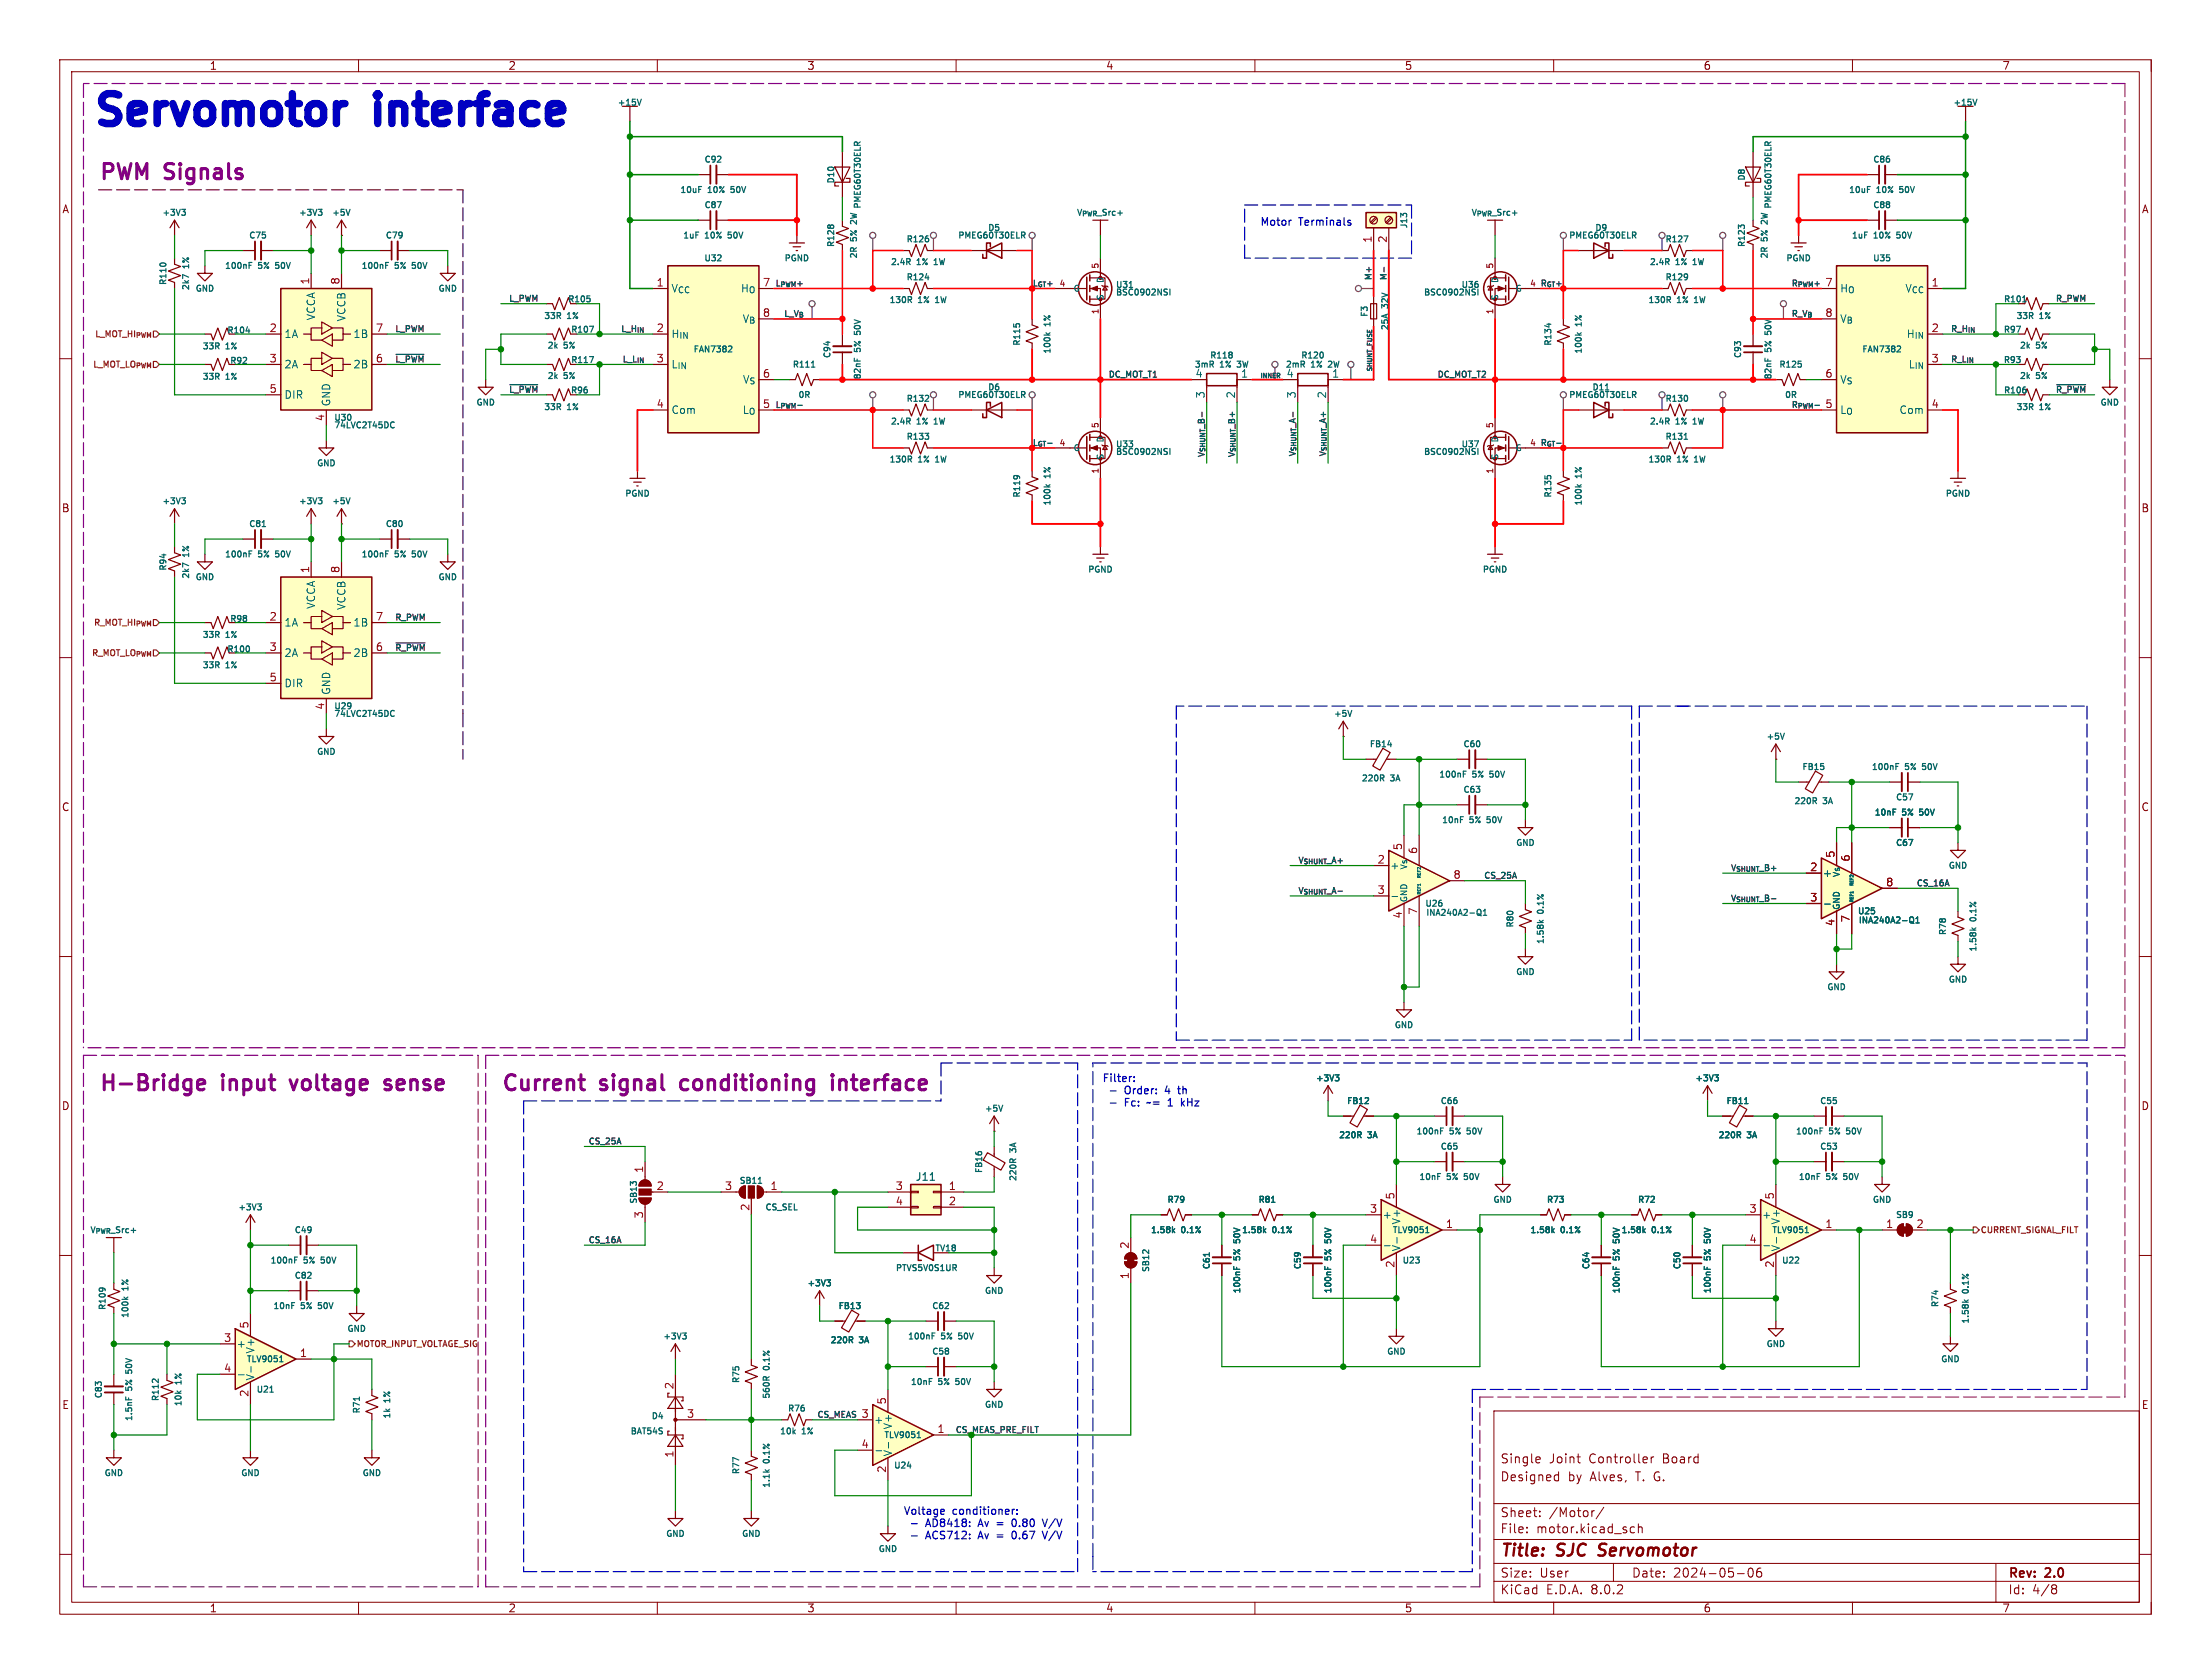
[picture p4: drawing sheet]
<svg xmlns="http://www.w3.org/2000/svg" width="370mm" height="280mm" viewBox="0 0 370 280" stroke-linecap="round" stroke-linejoin="round" font-family="sans-serif">
<defs><g id="words">
<g font-size="7" fill="#0000c2">
<text x="15.2" y="21.3">Servomotor</text>
<text x="63.9" y="21.3">interface</text>
</g>
<g font-size="3.5" fill="#840084">
<text x="16.5" y="30.2">PWM</text>
<text x="27.8" y="30.2">Signals</text>
<text x="16.5" y="182.6">H-Bridge</text>
<text x="37.4" y="182.6">input</text>
<text x="49.9" y="182.6">voltage</text>
<text x="66.6" y="182.6">sense</text>
<text x="83.8" y="182.6">Current</text>
<text x="100.7" y="182.6">signal</text>
<text x="115.1" y="182.6">conditioning</text>
<text x="141.4" y="182.6">interface</text>
</g>
<g font-size="2.8" fill="#840000">
<text x="251" y="260.9">Title:</text>
<text x="260.7" y="260.9">SJC</text>
<text x="268.4" y="260.9">Servomotor</text>
</g>
<g font-size="2.1" fill="#840000">
<text x="251" y="245">Single</text>
<text x="259.2" y="245">Joint</text>
<text x="266" y="245">Controller</text>
<text x="278.4" y="245">Board</text>
<text x="251" y="248">Designed</text>
<text x="262.4" y="248">by</text>
<text x="266.2" y="248">Alves,</text>
<text x="273.9" y="248">T. G.</text>
<text x="251" y="256.7">File:</text>
<text x="251" y="254">Sheet:</text>
<text x="257.1" y="256.7">motor.kicad_sch</text>
<text x="259.2" y="254">/Motor/</text>
<text x="251" y="266.9">KiCad</text>
<text x="251" y="264.1">Size:</text>
<text x="257.7" y="264.1">User</text>
<text x="258.7" y="266.9">E.D.A.</text>
<text x="266.3" y="266.9">8.0.2</text>
<text x="273" y="264.1">Date:</text>
<text x="280" y="264.1">2024-05-06</text>
<text x="336" y="264.3">Rev:</text>
<text x="336" y="266.9">Id:</text>
<text x="340.1" y="266.9">4/8</text>
<text x="342.4" y="264.3">2.0</text>
</g>
<g font-size="1.8" fill="#840000">
<text x="35" y="11.9">1</text>
<text x="85" y="11.9">2</text>
<text x="135" y="11.9">3</text>
<text x="185" y="11.9">4</text>
<text x="235" y="11.9">5</text>
<text x="285" y="11.9">6</text>
<text x="335" y="11.9">7</text>
<text x="10.3" y="35.9">A</text>
<text x="358.3" y="35.9">A</text>
<text x="10.3" y="85.9">B</text>
<text x="358.3" y="85.9">B</text>
<text x="10.3" y="135.9">C</text>
<text x="358.3" y="135.9">C</text>
<text x="10.3" y="185.9">D</text>
<text x="358.3" y="185.9">D</text>
<text x="10.3" y="235.9">E</text>
<text x="358.3" y="235.9">E</text>
<text x="35" y="269.9">1</text>
<text x="85" y="269.9">2</text>
<text x="135" y="269.9">3</text>
<text x="185" y="269.9">4</text>
<text x="235" y="269.9">5</text>
<text x="285" y="269.9">6</text>
<text x="335" y="269.9">7</text>
</g>
<g font-size="1.8" fill="#0000c2">
<text x="210.8" y="37.9">Motor</text>
<text x="217.4" y="37.9">Terminals</text>
<text x="184.4" y="181.1">Filter:</text>
<text x="185.7" y="183.1">-</text>
<text x="185.7" y="185.2">-</text>
<text x="188.6" y="183.1">Order:</text>
<text x="188.6" y="185.2">Fc:</text>
<text x="192.7" y="185.2">~=</text>
<text x="195.7" y="183.1">4</text>
<text x="198.2" y="183.1">th</text>
<text x="199" y="185.2">kHz</text>
<text x="151.1" y="253.5">Voltage</text>
<text x="152.4" y="255.5">-</text>
<text x="152.4" y="257.6">-</text>
<text x="155.3" y="255.5">AD8418:</text>
<text x="155.3" y="257.6">ACS712:</text>
<text x="159.5" y="253.5">conditioner:</text>
<text x="164.4" y="255.5">Av</text>
<text x="164.4" y="257.6">Av</text>
<text x="167.8" y="255.5">=</text>
<text x="167.8" y="257.6">=</text>
<text x="170.7" y="255.5">0.80</text>
<text x="170.7" y="257.6">0.67</text>
<text x="176.2" y="255.5">V/V</text>
<text x="176.2" y="257.6">V/V</text>
</g>
<g font-size="1.8" fill="#a90000">
<text x="229.6" y="40.7" transform="rotate(-90 229.6 40.7)">1</text>
<text x="232.2" y="40.7" transform="rotate(-90 232.2 40.7)">2</text>
<text x="51.8" y="47.7" transform="rotate(-90 51.8 47.7)">1</text>
<text x="56.9" y="47.7" transform="rotate(-90 56.9 47.7)">8</text>
<text x="109.8" y="48">1</text>
<text x="127.6" y="48">7</text>
<text x="127.6" y="53.1">8</text>
<text x="305.4" y="48">7</text>
<text x="305.4" y="53.1">8</text>
<text x="323.1" y="48">1</text>
<text x="45" y="55.6">2</text>
<text x="62.8" y="55.6">7</text>
<text x="109.8" y="55.6">2</text>
<text x="323.1" y="55.6">2</text>
<text x="45" y="60.7">3</text>
<text x="45" y="65.8">5</text>
<text x="62.8" y="60.7">6</text>
<text x="109.8" y="60.7">3</text>
<text x="127.6" y="63.2">6</text>
<text x="305.4" y="63.2">6</text>
<text x="323.1" y="60.7">3</text>
<text x="54.4" y="70.6" transform="rotate(-90 54.4 70.6)">4</text>
<text x="109.8" y="68.3">4</text>
<text x="127.6" y="68.3">5</text>
<text x="305.4" y="68.3">5</text>
<text x="323.1" y="68.3">4</text>
<text x="51.8" y="96" transform="rotate(-90 51.8 96)">1</text>
<text x="56.9" y="96" transform="rotate(-90 56.9 96)">8</text>
<text x="45" y="103.9">2</text>
<text x="62.8" y="103.9">7</text>
<text x="45" y="109">3</text>
<text x="62.8" y="109">6</text>
<text x="45" y="114">5</text>
<text x="54.4" y="118.8" transform="rotate(-90 54.4 118.8)">4</text>
<text x="234.7" y="142.3" transform="rotate(-90 234.7 142.3)">5</text>
<text x="237.2" y="142.9" transform="rotate(-90 237.2 142.9)">6</text>
<text x="307.1" y="143.6" transform="rotate(-90 307.1 143.6)">5</text>
<text x="230.4" y="144.5">2</text>
<text x="230.4" y="149.6">3</text>
<text x="243.1" y="147.1">8</text>
<text x="302.8" y="145.8">2</text>
<text x="309.6" y="144.2" transform="rotate(-90 309.6 144.2)">6</text>
<text x="315.5" y="148.3">8</text>
<text x="234.7" y="153.7" transform="rotate(-90 234.7 153.7)">4</text>
<text x="237.2" y="153.1" transform="rotate(-90 237.2 153.1)">7</text>
<text x="302.8" y="150.9">3</text>
<text x="307.1" y="155" transform="rotate(-90 307.1 155)">4</text>
<text x="309.6" y="154.4" transform="rotate(-90 309.6 154.4)">7</text>
<text x="107.7" y="196.3" transform="rotate(-90 107.7 196.3)">1</text>
<text x="107.7" y="203.9" transform="rotate(-90 107.7 203.9)">3</text>
<text x="109.8" y="199.1">2</text>
<text x="121.2" y="199.1">3</text>
<text x="125.5" y="202.6" transform="rotate(-90 125.5 202.6)">2</text>
<text x="128.8" y="199.1">1</text>
<text x="149.8" y="199.1">3</text>
<text x="149.8" y="201.7">4</text>
<text x="158.7" y="199.1">1</text>
<text x="158.7" y="201.7">2</text>
<text x="229.2" y="202.9">3</text>
<text x="233.4" y="200.7" transform="rotate(-90 233.4 200.7)">5</text>
<text x="292.7" y="202.9">3</text>
<text x="296.9" y="200.7" transform="rotate(-90 296.9 200.7)">5</text>
<text x="189" y="209" transform="rotate(-90 189 209)">2</text>
<text x="229.2" y="208">4</text>
<text x="241.9" y="205.5">1</text>
<text x="292.7" y="208">4</text>
<text x="305.4" y="205.5">1</text>
<text x="315.5" y="205.5">1</text>
<text x="320.6" y="205.5">2</text>
<text x="189" y="214.1" transform="rotate(-90 189 214.1)">1</text>
<text x="233.4" y="212.2" transform="rotate(-90 233.4 212.2)">2</text>
<text x="296.9" y="212.2" transform="rotate(-90 296.9 212.2)">2</text>
<text x="37.4" y="224.5">3</text>
<text x="41.7" y="222.3" transform="rotate(-90 41.7 222.3)">5</text>
<text x="50.1" y="227.1">1</text>
<text x="37.4" y="229.6">4</text>
<text x="41.7" y="233.8" transform="rotate(-90 41.7 233.8)">2</text>
<text x="112.8" y="232.5" transform="rotate(-90 112.8 232.5)">2</text>
<text x="114.9" y="237.2">3</text>
<text x="144.1" y="237.2">3</text>
<text x="148.3" y="235" transform="rotate(-90 148.3 235)">5</text>
<text x="156.8" y="239.8">1</text>
<text x="112.8" y="243.9" transform="rotate(-90 112.8 243.9)">1</text>
<text x="144.1" y="242.3">4</text>
<text x="148.3" y="246.5" transform="rotate(-90 148.3 246.5)">2</text>
</g>
<g font-size="1.8" fill="#006464">
<text x="52.9" y="53.7" transform="rotate(-90 52.9 53.7)">VCCA</text>
<text x="58" y="53.9" transform="rotate(-90 58 53.9)">VCCB</text>
<text x="112.3" y="49.1">V_{CC}</text>
<text x="123.8" y="49.1">H_{O}</text>
<text x="307.8" y="49.1">H_{O}</text>
<text x="318.7" y="49.1">V_{CC}</text>
<text x="47.5" y="56.7">1A</text>
<text x="59" y="56.7">1B</text>
<text x="112.3" y="56.7">H_{IN}</text>
<text x="124.1" y="54.2">V_{B}</text>
<text x="307.8" y="54.2">V_{B}</text>
<text x="318.9" y="56.7">H_{IN}</text>
<text x="47.5" y="61.8">2A</text>
<text x="59" y="61.8">2B</text>
<text x="112.3" y="61.8">L_{IN}</text>
<text x="124.2" y="64.4">V_{S}</text>
<text x="200" y="63.2">4</text>
<text x="207.6" y="63.2">1</text>
<text x="215.2" y="63.2">4</text>
<text x="222.8" y="63.2">1</text>
<text x="307.8" y="64.4">V_{S}</text>
<text x="319.2" y="61.8">L_{IN}</text>
<text x="47.5" y="66.9">DIR</text>
<text x="55.5" y="68.1" transform="rotate(-90 55.5 68.1)">GND</text>
<text x="112.3" y="69.4">Com</text>
<text x="124.1" y="69.4">L_{O}</text>
<text x="201.7" y="66.7" transform="rotate(-90 201.7 66.7)">3</text>
<text x="206.8" y="66.7" transform="rotate(-90 206.8 66.7)">2</text>
<text x="216.9" y="66.7" transform="rotate(-90 216.9 66.7)">3</text>
<text x="222" y="66.7" transform="rotate(-90 222 66.7)">2</text>
<text x="307.8" y="69.4">L_{O}</text>
<text x="317.8" y="69.4">Com</text>
<text x="52.9" y="101.9" transform="rotate(-90 52.9 101.9)">VCCA</text>
<text x="47.5" y="105">1A</text>
<text x="58" y="102.1" transform="rotate(-90 58 102.1)">VCCB</text>
<text x="59" y="105">1B</text>
<text x="47.5" y="110.1">2A</text>
<text x="59" y="110.1">2B</text>
<text x="47.5" y="115.2">DIR</text>
<text x="55.5" y="116.3" transform="rotate(-90 55.5 116.3)">GND</text>
<text x="232.5" y="145.6">+</text>
<text x="304.9" y="146.9">+</text>
<text x="153.1" y="197.8">J11</text>
<text x="231.3" y="204.1">+</text>
<text x="234.5" y="209.4" transform="rotate(-90 234.5 209.4)">V-</text>
<text x="234.5" y="204.9" transform="rotate(-90 234.5 204.9)">V+</text>
<text x="294.8" y="204.1">+</text>
<text x="298" y="209.4" transform="rotate(-90 298 209.4)">V-</text>
<text x="298" y="204.9" transform="rotate(-90 298 204.9)">V+</text>
<text x="39.5" y="225.7">+</text>
<text x="42.8" y="226.5" transform="rotate(-90 42.8 226.5)">V+</text>
<text x="42.8" y="231" transform="rotate(-90 42.8 231)">V-</text>
<text x="146.2" y="238.4">+</text>
<text x="149.5" y="239.2" transform="rotate(-90 149.5 239.2)">V+</text>
<text x="149.5" y="243.7" transform="rotate(-90 149.5 243.7)">V-</text>
</g>
<g font-size="1.4" fill="#006464">
<text x="103.2" y="17.9">+15V</text>
<text x="326.7" y="17.9">+15V</text>
<text x="117.7" y="27.5">C92</text>
<text x="313.3" y="27.5">C86</text>
<text x="113.7" y="32.6">10uF</text>
<text x="117.7" y="35.1">C87</text>
<text x="118.5" y="32.6">10%</text>
<text x="122.7" y="32.6">50V</text>
<text x="139.9" y="30.9" transform="rotate(-90 139.9 30.9)">D10</text>
<text x="144.3" y="35.1" transform="rotate(-90 144.3 35.1)">PMEG60T30ELR</text>
<text x="292.3" y="30.4" transform="rotate(-90 292.3 30.4)">D8</text>
<text x="296.7" y="35.1" transform="rotate(-90 296.7 35.1)">PMEG60T30ELR</text>
<text x="309.3" y="32.6">10uF</text>
<text x="313.3" y="35.1">C88</text>
<text x="314.1" y="32.6">10%</text>
<text x="318.3" y="32.6">50V</text>
<text x="27" y="36.4">+3V3</text>
<text x="41.5" y="40.2">C75</text>
<text x="49.9" y="36.4">+3V3</text>
<text x="55.4" y="36.4">+5V</text>
<text x="64.4" y="40.2">C79</text>
<text x="114.2" y="40.2">1uF</text>
<text x="118" y="40.2">10%</text>
<text x="122.2" y="40.2">50V</text>
<text x="139.9" y="41.5" transform="rotate(-90 139.9 41.5)">R128</text>
<text x="143.7" y="40.3" transform="rotate(-90 143.7 40.3)">5%</text>
<text x="143.7" y="37" transform="rotate(-90 143.7 37)">2W</text>
<text x="151.5" y="40.8">R126</text>
<text x="160.2" y="40.2">PMEG60T30ELR</text>
<text x="165.2" y="38.9">D5</text>
<text x="180" y="36.4">V_{PWR}_Src+</text>
<text x="235.8" y="38.4" transform="rotate(-90 235.8 38.4)">J13</text>
<text x="246.1" y="36.4">V_{PWR}_Src+</text>
<text x="262.4" y="40.2">PMEG60T30ELR</text>
<text x="266.8" y="38.9">D9</text>
<text x="278.5" y="40.8">R127</text>
<text x="292.3" y="41.5" transform="rotate(-90 292.3 41.5)">R123</text>
<text x="296.1" y="40.3" transform="rotate(-90 296.1 40.3)">5%</text>
<text x="296.1" y="37" transform="rotate(-90 296.1 37)">2W</text>
<text x="309.7" y="40.2">1uF</text>
<text x="313.6" y="40.2">10%</text>
<text x="317.8" y="40.2">50V</text>
<text x="28.1" y="47.8" transform="rotate(-90 28.1 47.8)">R110</text>
<text x="31.9" y="44.8" transform="rotate(-90 31.9 44.8)">1%</text>
<text x="37.5" y="45.3">100nF</text>
<text x="43.3" y="45.3">5%</text>
<text x="46.5" y="45.3">50V</text>
<text x="60.3" y="45.3">100nF</text>
<text x="66.1" y="45.3">5%</text>
<text x="69.4" y="45.3">50V</text>
<text x="117.7" y="44">U32</text>
<text x="131.1" y="44">PGND</text>
<text x="143.7" y="43.4" transform="rotate(-90 143.7 43.4)">2R</text>
<text x="148.9" y="44.6">2.4R</text>
<text x="151.5" y="47.2">R124</text>
<text x="153.5" y="44.6">1%</text>
<text x="156.7" y="44.6">1W</text>
<text x="184.9" y="47.5" transform="rotate(-90 184.9 47.5)">D</text>
<text x="250.9" y="47.5" transform="rotate(-90 250.9 47.5)">D</text>
<text x="275.9" y="44.6">2.4R</text>
<text x="278.5" y="47.2">R129</text>
<text x="280.5" y="44.6">1%</text>
<text x="283.7" y="44.6">1W</text>
<text x="296.1" y="43.4" transform="rotate(-90 296.1 43.4)">2R</text>
<text x="298.8" y="44">PGND</text>
<text x="313.3" y="44">U35</text>
<text x="31.9" y="48.7" transform="rotate(-90 31.9 48.7)">2k7</text>
<text x="32.6" y="49.1">GND</text>
<text x="73.2" y="49.1">GND</text>
<text x="90.9" y="53.6">33R</text>
<text x="94.9" y="50.8">R105</text>
<text x="95" y="53.6">1%</text>
<text x="148.7" y="51">130R</text>
<text x="153.7" y="51">1%</text>
<text x="157" y="51">1W</text>
<text x="179.6" y="49">G</text>
<text x="184.9" y="50.3" transform="rotate(-90 184.9 50.3)">S</text>
<text x="186.6" y="48.4">U31</text>
<text x="186.6" y="49.7">BSC0902NSI</text>
<text x="229.1" y="53.2" transform="rotate(-90 229.1 53.2)">F3</text>
<text x="232.6" y="51.5" transform="rotate(-90 232.6 51.5)">32V</text>
<text x="238.1" y="49.7">BSC0902NSI</text>
<text x="244.4" y="48.4">U36</text>
<text x="250.9" y="50.3" transform="rotate(-90 250.9 50.3)">S</text>
<text x="253.5" y="49">G</text>
<text x="275.7" y="51">130R</text>
<text x="280.7" y="51">1%</text>
<text x="284" y="51">1W</text>
<text x="335.2" y="50.8">R101</text>
<text x="337.3" y="53.6">33R</text>
<text x="341.3" y="53.6">1%</text>
<text x="33.7" y="58.7">33R</text>
<text x="37.8" y="58.7">1%</text>
<text x="37.9" y="56">R104</text>
<text x="91.5" y="58.6">2k</text>
<text x="94.4" y="58.6">5%</text>
<text x="95.4" y="55.9">R107</text>
<text x="115.9" y="59.2">FAN7382</text>
<text x="144.3" y="58.8" transform="rotate(-90 144.3 58.8)">5%</text>
<text x="144.3" y="55.6" transform="rotate(-90 144.3 55.6)">50V</text>
<text x="171" y="58" transform="rotate(-90 171 58)">R115</text>
<text x="176.1" y="59.3" transform="rotate(-90 176.1 59.3)">100k</text>
<text x="176.1" y="54.5" transform="rotate(-90 176.1 54.5)">1%</text>
<text x="232.6" y="55.4" transform="rotate(-90 232.6 55.4)">25A</text>
<text x="259.9" y="58" transform="rotate(-90 259.9 58)">R134</text>
<text x="265" y="59.3" transform="rotate(-90 265 59.3)">100k</text>
<text x="265" y="54.5" transform="rotate(-90 265 54.5)">1%</text>
<text x="296.7" y="58.8" transform="rotate(-90 296.7 58.8)">5%</text>
<text x="296.7" y="55.6" transform="rotate(-90 296.7 55.6)">50V</text>
<text x="311.5" y="59.2">FAN7382</text>
<text x="335.2" y="55.9">R97</text>
<text x="337.9" y="58.6">2k</text>
<text x="340.8" y="58.6">5%</text>
<text x="33.7" y="63.8">33R</text>
<text x="37.8" y="63.8">1%</text>
<text x="38.4" y="61.1">R92</text>
<text x="91.5" y="63.7">2k</text>
<text x="94.4" y="63.7">5%</text>
<text x="95.4" y="61">R117</text>
<text x="132.5" y="61.8">R111</text>
<text x="139.2" y="60.1" transform="rotate(-90 139.2 60.1)">C94</text>
<text x="144.3" y="63.6" transform="rotate(-90 144.3 63.6)">82nF</text>
<text x="165.2" y="65.6">D6</text>
<text x="199.8" y="61.8">3mR</text>
<text x="202.3" y="60.2">R118</text>
<text x="204.2" y="61.8">1%</text>
<text x="207.5" y="61.8">3W</text>
<text x="215" y="61.8">2mR</text>
<text x="217.6" y="60.2">R120</text>
<text x="219.5" y="61.8">1%</text>
<text x="222.7" y="61.8">2W</text>
<text x="266.3" y="65.6">D11</text>
<text x="291.6" y="60.1" transform="rotate(-90 291.6 60.1)">C93</text>
<text x="296.7" y="63.6" transform="rotate(-90 296.7 63.6)">82nF</text>
<text x="297.6" y="61.8">R125</text>
<text x="335.2" y="61">R93</text>
<text x="337.9" y="63.7">2k</text>
<text x="340.8" y="63.7">5%</text>
<text x="55.8" y="70.7">U30</text>
<text x="55.8" y="71.9">74LVC2T45DC</text>
<text x="79.6" y="68.1">GND</text>
<text x="90.9" y="68.9">33R</text>
<text x="95" y="68.9">1%</text>
<text x="95.4" y="66.1">R96</text>
<text x="133.4" y="66.8">0R</text>
<text x="148.9" y="71.3">2.4R</text>
<text x="151.5" y="67.5">R132</text>
<text x="153.5" y="71.3">1%</text>
<text x="156.7" y="71.3">1W</text>
<text x="160.2" y="66.8">PMEG60T30ELR</text>
<text x="262.4" y="66.8">PMEG60T30ELR</text>
<text x="275.9" y="71.3">2.4R</text>
<text x="278.5" y="67.5">R130</text>
<text x="280.5" y="71.3">1%</text>
<text x="283.7" y="71.3">1W</text>
<text x="335.2" y="66.1">R106</text>
<text x="337.3" y="68.9">33R</text>
<text x="341.3" y="68.9">1%</text>
<text x="351.3" y="68.1">GND</text>
<text x="148.7" y="77.6">130R</text>
<text x="151.5" y="73.8">R133</text>
<text x="153.7" y="77.6">1%</text>
<text x="157" y="77.6">1W</text>
<text x="179.6" y="75.7">G</text>
<text x="184.9" y="77" transform="rotate(-90 184.9 77)">S</text>
<text x="184.9" y="74.2" transform="rotate(-90 184.9 74.2)">D</text>
<text x="186.6" y="75.1">U33</text>
<text x="186.6" y="76.4">BSC0902NSI</text>
<text x="238.1" y="76.4">BSC0902NSI</text>
<text x="244.4" y="75.1">U37</text>
<text x="250.9" y="77" transform="rotate(-90 250.9 77)">S</text>
<text x="250.9" y="74.2" transform="rotate(-90 250.9 74.2)">D</text>
<text x="253.5" y="75.7">G</text>
<text x="275.7" y="77.6">130R</text>
<text x="278.5" y="73.8">R131</text>
<text x="280.7" y="77.6">1%</text>
<text x="284" y="77.6">1W</text>
<text x="52.9" y="78.3">GND</text>
<text x="104.5" y="83.4">PGND</text>
<text x="171" y="83.4" transform="rotate(-90 171 83.4)">R119</text>
<text x="176.1" y="79.9" transform="rotate(-90 176.1 79.9)">1%</text>
<text x="259.9" y="83.4" transform="rotate(-90 259.9 83.4)">R135</text>
<text x="265" y="79.9" transform="rotate(-90 265 79.9)">1%</text>
<text x="325.4" y="83.4">PGND</text>
<text x="27" y="84.6">+3V3</text>
<text x="41.5" y="88.4">C81</text>
<text x="49.9" y="84.6">+3V3</text>
<text x="55.4" y="84.6">+5V</text>
<text x="64.4" y="88.4">C80</text>
<text x="176.1" y="84.7" transform="rotate(-90 176.1 84.7)">100k</text>
<text x="265" y="84.7" transform="rotate(-90 265 84.7)">100k</text>
<text x="28.1" y="95.6" transform="rotate(-90 28.1 95.6)">R94</text>
<text x="31.9" y="93.1" transform="rotate(-90 31.9 93.1)">1%</text>
<text x="37.5" y="93.5">100nF</text>
<text x="43.3" y="93.5">5%</text>
<text x="46.5" y="93.5">50V</text>
<text x="60.3" y="93.5">100nF</text>
<text x="66.1" y="93.5">5%</text>
<text x="69.4" y="93.5">50V</text>
<text x="31.9" y="97" transform="rotate(-90 31.9 97)">2k7</text>
<text x="32.6" y="97.3">GND</text>
<text x="73.2" y="97.3">GND</text>
<text x="181.9" y="96.1">PGND</text>
<text x="248" y="96.1">PGND</text>
<text x="33.7" y="107">33R</text>
<text x="37.8" y="107">1%</text>
<text x="38.4" y="104.3">R98</text>
<text x="33.7" y="112.1">33R</text>
<text x="37.8" y="112.1">1%</text>
<text x="37.9" y="109.4">R100</text>
<text x="55.8" y="118.9">U29</text>
<text x="55.8" y="120.2">74LVC2T45DC</text>
<text x="223.1" y="120.2">+5V</text>
<text x="229.1" y="125.3">FB14</text>
<text x="244.7" y="125.3">C60</text>
<text x="295.5" y="124">+5V</text>
<text x="52.9" y="126.5">GND</text>
<text x="227.7" y="131">220R</text>
<text x="232.7" y="131">3A</text>
<text x="240.7" y="130.3">100nF</text>
<text x="246.5" y="130.3">5%</text>
<text x="249.7" y="130.3">50V</text>
<text x="301.4" y="129.1">FB15</text>
<text x="313.1" y="129.1">100nF</text>
<text x="318.9" y="129.1">5%</text>
<text x="322.1" y="129.1">50V</text>
<text x="241.2" y="138">10nF</text>
<text x="244.7" y="132.9">C63</text>
<text x="246" y="138">5%</text>
<text x="249.2" y="138">50V</text>
<text x="300.1" y="134.8">220R</text>
<text x="305.1" y="134.8">3A</text>
<text x="313.5" y="136.7">10nF</text>
<text x="317.1" y="134.2">C57</text>
<text x="318.4" y="136.7">5%</text>
<text x="321.6" y="136.7">50V</text>
<text x="253.5" y="141.8">GND</text>
<text x="317.1" y="141.8">C67</text>
<text x="235.7" y="145.6" transform="rotate(-90 235.7 145.6)">Vs</text>
<text x="308.1" y="146.9" transform="rotate(-90 308.1 146.9)">Vs</text>
<text x="325.9" y="145.6">GND</text>
<text x="235.7" y="151" transform="rotate(-90 235.7 151)">GND</text>
<text x="238.4" y="151.9">U26</text>
<text x="238.5" y="153.5">INA240A2-Q1</text>
<text x="253.5" y="155.3" transform="rotate(-90 253.5 155.3)">R80</text>
<text x="258.6" y="152.8" transform="rotate(-90 258.6 152.8)">0.1%</text>
<text x="308.1" y="152.3" transform="rotate(-90 308.1 152.3)">GND</text>
<text x="310.7" y="153.2">U25</text>
<text x="310.9" y="154.7">INA240A2-Q1</text>
<text x="331" y="154" transform="rotate(-90 331 154)">0.1%</text>
<text x="258.6" y="158.1" transform="rotate(-90 258.6 158.1)">1.58k</text>
<text x="325.9" y="156.6" transform="rotate(-90 325.9 156.6)">R78</text>
<text x="331" y="159.4" transform="rotate(-90 331 159.4)">1.58k</text>
<text x="253.5" y="163.4">GND</text>
<text x="305.6" y="165.9">GND</text>
<text x="325.9" y="164.6">GND</text>
<text x="233.2" y="172.3">GND</text>
<text x="220.1" y="181.1">+3V3</text>
<text x="225.2" y="185">FB12</text>
<text x="240.9" y="185">C66</text>
<text x="283.6" y="181.1">+3V3</text>
<text x="288.7" y="185">FB11</text>
<text x="304.4" y="185">C55</text>
<text x="164.6" y="186.2">+5V</text>
<text x="223.9" y="190.7">220R</text>
<text x="228.9" y="190.7">3A</text>
<text x="236.9" y="190">100nF</text>
<text x="242.7" y="190">5%</text>
<text x="245.9" y="190">50V</text>
<text x="287.4" y="190.7">220R</text>
<text x="292.4" y="190.7">3A</text>
<text x="300.4" y="190">100nF</text>
<text x="306.2" y="190">5%</text>
<text x="309.4" y="190">50V</text>
<text x="164.6" y="196.4" transform="rotate(-90 164.6 196.4)">FB16</text>
<text x="170.3" y="197.7" transform="rotate(-90 170.3 197.7)">220R</text>
<text x="170.3" y="192.7" transform="rotate(-90 170.3 192.7)">3A</text>
<text x="237.3" y="197.7">10nF</text>
<text x="240.9" y="192.6">C65</text>
<text x="242.2" y="197.7">5%</text>
<text x="245.4" y="197.7">50V</text>
<text x="300.8" y="197.7">10nF</text>
<text x="304.4" y="192.6">C53</text>
<text x="305.7" y="197.7">5%</text>
<text x="308.9" y="197.7">50V</text>
<text x="39.7" y="202.7">+3V3</text>
<text x="106.8" y="201.5" transform="rotate(-90 106.8 201.5)">SB13</text>
<text x="123.6" y="198.3">SB11</text>
<text x="127.9" y="202.7">CS_SEL</text>
<text x="195.2" y="201.5">R79</text>
<text x="210.4" y="201.5">R81</text>
<text x="249.7" y="201.5">GND</text>
<text x="258.7" y="201.5">R73</text>
<text x="273.9" y="201.5">R72</text>
<text x="313.2" y="201.5">GND</text>
<text x="15" y="206.5">V_{PWR}_Src+</text>
<text x="49.1" y="206.5">C49</text>
<text x="156.4" y="209.6">TV18</text>
<text x="192.4" y="206.5">1.58k</text>
<text x="197.7" y="206.5">0.1%</text>
<text x="207.7" y="206.5">1.58k</text>
<text x="207.8" y="207.5" transform="rotate(-90 207.8 207.5)">50V</text>
<text x="213" y="206.5">0.1%</text>
<text x="223.1" y="207.5" transform="rotate(-90 223.1 207.5)">50V</text>
<text x="232.9" y="206.5">TLV9051</text>
<text x="255.9" y="206.5">1.58k</text>
<text x="261.2" y="206.5">0.1%</text>
<text x="271.2" y="206.5">1.58k</text>
<text x="271.3" y="207.5" transform="rotate(-90 271.3 207.5)">50V</text>
<text x="276.5" y="206.5">0.1%</text>
<text x="286.6" y="207.5" transform="rotate(-90 286.6 207.5)">50V</text>
<text x="296.4" y="206.5">TLV9051</text>
<text x="317.1" y="204">SB9</text>
<text x="21.8" y="215.8" transform="rotate(-90 21.8 215.8)">1%</text>
<text x="45.1" y="211.6">100nF</text>
<text x="49.1" y="214.2">C82</text>
<text x="50.9" y="211.6">5%</text>
<text x="54.1" y="211.6">50V</text>
<text x="135" y="215.4">+3V3</text>
<text x="149.7" y="212.9">PTVS5V0S1UR</text>
<text x="192.6" y="212.9" transform="rotate(-90 192.6 212.9)">SB12</text>
<text x="202.7" y="212.5" transform="rotate(-90 202.7 212.5)">C61</text>
<text x="207.8" y="210.7" transform="rotate(-90 207.8 210.7)">5%</text>
<text x="218" y="212.5" transform="rotate(-90 218 212.5)">C59</text>
<text x="223.1" y="210.7" transform="rotate(-90 223.1 210.7)">5%</text>
<text x="234.5" y="211.6">U23</text>
<text x="266.2" y="212.5" transform="rotate(-90 266.2 212.5)">C64</text>
<text x="271.3" y="210.7" transform="rotate(-90 271.3 210.7)">5%</text>
<text x="281.5" y="212.5" transform="rotate(-90 281.5 212.5)">C50</text>
<text x="286.6" y="210.7" transform="rotate(-90 286.6 210.7)">5%</text>
<text x="298" y="211.6">U22</text>
<text x="17.9" y="219.3" transform="rotate(-90 17.9 219.3)">R109</text>
<text x="21.8" y="220.6" transform="rotate(-90 21.8 220.6)">100k</text>
<text x="45.6" y="219.2">10nF</text>
<text x="50.4" y="219.2">5%</text>
<text x="53.7" y="219.2">50V</text>
<text x="140.2" y="219.2">FB13</text>
<text x="155.8" y="219.2">C62</text>
<text x="164.6" y="216.7">GND</text>
<text x="207.8" y="216.5" transform="rotate(-90 207.8 216.5)">100nF</text>
<text x="223.1" y="216.5" transform="rotate(-90 223.1 216.5)">100nF</text>
<text x="271.3" y="216.5" transform="rotate(-90 271.3 216.5)">100nF</text>
<text x="286.6" y="216.5" transform="rotate(-90 286.6 216.5)">100nF</text>
<text x="324.7" y="218.8" transform="rotate(-90 324.7 218.8)">R74</text>
<text x="329.7" y="221.6" transform="rotate(-90 329.7 221.6)">1.58k</text>
<text x="329.7" y="216.3" transform="rotate(-90 329.7 216.3)">0.1%</text>
<text x="58" y="223.1">GND</text>
<text x="110.8" y="224.3">+3V3</text>
<text x="138.8" y="225">220R</text>
<text x="143.8" y="225">3A</text>
<text x="151.8" y="224.3">100nF</text>
<text x="155.8" y="226.9">C58</text>
<text x="157.6" y="224.3">5%</text>
<text x="160.8" y="224.3">50V</text>
<text x="232" y="226.9">GND</text>
<text x="295.5" y="225.6">GND</text>
<text x="22.4" y="232.6" transform="rotate(-90 22.4 232.6)">5%</text>
<text x="22.4" y="229.3" transform="rotate(-90 22.4 229.3)">50V</text>
<text x="30.6" y="231.5" transform="rotate(-90 30.6 231.5)">1%</text>
<text x="41.1" y="228.1">TLV9051</text>
<text x="42.8" y="233.2">U21</text>
<text x="124" y="231.5" transform="rotate(-90 124 231.5)">R75</text>
<text x="129.1" y="229.1" transform="rotate(-90 129.1 229.1)">0.1%</text>
<text x="152.3" y="231.9">10nF</text>
<text x="157.1" y="231.9">5%</text>
<text x="160.3" y="231.9">50V</text>
<text x="324.7" y="228.1">GND</text>
<text x="17.3" y="234.1" transform="rotate(-90 17.3 234.1)">C83</text>
<text x="22.4" y="237.9" transform="rotate(-90 22.4 237.9)">1.5nF</text>
<text x="26.8" y="234.5" transform="rotate(-90 26.8 234.5)">R112</text>
<text x="30.6" y="235.4" transform="rotate(-90 30.6 235.4)">10k</text>
<text x="60.5" y="236.6" transform="rotate(-90 60.5 236.6)">R71</text>
<text x="65.6" y="237.5" transform="rotate(-90 65.6 237.5)">1k</text>
<text x="65.6" y="234.5" transform="rotate(-90 65.6 234.5)">1%</text>
<text x="108.9" y="237.7">D4</text>
<text x="129.1" y="234.1" transform="rotate(-90 129.1 234.1)">560R</text>
<text x="131.7" y="236.4">R76</text>
<text x="164.6" y="235.8">GND</text>
<text x="105.4" y="240.2">BAT54S</text>
<text x="129.1" y="244.7" transform="rotate(-90 129.1 244.7)">0.1%</text>
<text x="130.4" y="240.2">10k</text>
<text x="134.2" y="240.2">1%</text>
<text x="147.8" y="240.8">TLV9051</text>
<text x="149.5" y="245.9">U24</text>
<text x="17.3" y="247.2">GND</text>
<text x="40.2" y="247.2">GND</text>
<text x="60.5" y="247.2">GND</text>
<text x="124" y="246.8" transform="rotate(-90 124 246.8)">R77</text>
<text x="129.1" y="249" transform="rotate(-90 129.1 249)">1.1k</text>
<text x="111.3" y="257.3">GND</text>
<text x="124" y="257.3">GND</text>
<text x="146.9" y="259.9">GND</text>
</g>
<g font-size="1.4" fill="#0f0f0f">
<text x="129.5" y="48">L_{PWM}+</text>
<text x="172.7" y="48">L_{GT}+</text>
<text x="229.6" y="47" transform="rotate(-90 229.6 47)">M+</text>
<text x="232.1" y="47" transform="rotate(-90 232.1 47)">M-</text>
<text x="299.7" y="48">R_{PWM}+</text>
<text x="85.1" y="50.5">L_PWM</text>
<text x="131" y="53.1">L_V_{B}</text>
<text x="299.7" y="53.1">R_V_{B}</text>
<text x="343.8" y="50.5">R_PWM</text>
<text x="66" y="55.6">L_PWM</text>
<text x="103.7" y="55.6">L_H_{IN}</text>
<text x="326.4" y="55.6">R_H_{IN}</text>
<text x="66" y="60.7">~{L_PWM}</text>
<text x="85.1" y="65.8">~{L_PWM}</text>
<text x="103.9" y="60.7">L_L_{IN}</text>
<text x="185.4" y="63.2">DC_MOT_T1</text>
<text x="240.3" y="63.2">DC_MOT_T2</text>
<text x="326.4" y="60.7">R_L_{IN}</text>
<text x="343.8" y="65.8">~{R_PWM}</text>
<text x="129.5" y="68.3">L_{PWM}-</text>
<text x="298.5" y="66.8">0R</text>
<text x="299.7" y="68.3">R_{PWM}-</text>
<text x="172.7" y="74.7">L_{GT}-4</text>
<text x="201.7" y="76.7" transform="rotate(-90 201.7 76.7)">V_{SHUNT}_B-</text>
<text x="206.7" y="76.7" transform="rotate(-90 206.7 76.7)">V_{SHUNT}_B+</text>
<text x="216.9" y="76.6" transform="rotate(-90 216.9 76.6)">V_{SHUNT}_A-</text>
<text x="222" y="76.6" transform="rotate(-90 222 76.6)">V_{SHUNT}_A+</text>
<text x="66" y="103.9">R_PWM</text>
<text x="66" y="108.9">~{R_PWM}</text>
<text x="217.2" y="149.6">V_{SHUNT}_A-</text>
<text x="217.2" y="144.5">V_{SHUNT}_A+</text>
<text x="248.1" y="147">CS_25A</text>
<text x="289.6" y="145.8">V_{SHUNT}_B+</text>
<text x="320.5" y="148.3">CS_16A</text>
<text x="289.6" y="150.9">V_{SHUNT}_B-</text>
<text x="98.3" y="191.5">CS_25A</text>
<text x="98.3" y="208">CS_16A</text>
<text x="136.5" y="237.2">CS_MEAS</text>
<text x="159.7" y="239.8">CS_MEAS_PRE_FILT</text>
</g>
<g font-size="1.4" fill="#a90000">
<text x="183.9" y="45.1" transform="rotate(-90 183.9 45.1)">5</text>
<text x="249.9" y="45.1" transform="rotate(-90 249.9 45.1)">5</text>
<text x="177.2" y="48">4</text>
<text x="183.9" y="52.7" transform="rotate(-90 183.9 52.7)">1</text>
<text x="249.9" y="52.7" transform="rotate(-90 249.9 52.7)">1</text>
<text x="183.9" y="71.7" transform="rotate(-90 183.9 71.7)">5</text>
<text x="249.9" y="71.7" transform="rotate(-90 249.9 71.7)">5</text>
<text x="183.9" y="79.3" transform="rotate(-90 183.9 79.3)">1</text>
<text x="249.9" y="79.3" transform="rotate(-90 249.9 79.3)">1</text>
</g>
<g font-size="1.4" fill="#f00">
<text x="255.9" y="48">4 R_{GT}+</text>
<text x="255.9" y="74.7">4 R_{GT}-</text>
</g>
<g font-size="1.4" fill="#725600">
<text x="15.6" y="56.7">L_MOT_HI_{PWM}</text>
<text x="15.3" y="61.8">L_MOT_LO_{PWM}</text>
<text x="15.5" y="104.9">R_MOT_HI_{PWM}</text>
<text x="15.1" y="110">R_MOT_LO_{PWM}</text>
<text x="331.4" y="206.5">CURRENT_SIGNAL_FILT</text>
<text x="59.6" y="225.6">MOTOR_INPUT_VOLTAGE_SIG</text>
</g>
<g font-size="1" fill="#0f0f0f">
<text x="210.8" y="63.3">INNER</text>
<text x="229.7" y="62.2" transform="rotate(-90 229.7 62.2)">SHUNT_FUSE</text>
</g>
<g font-size=".7" fill="#006464">
<text x="238" y="149.7" transform="rotate(-90 238 149.7)">REF1</text>
<text x="238" y="147.1" transform="rotate(-90 238 147.1)">REF2</text>
<text x="310.4" y="148.4" transform="rotate(-90 310.4 148.4)">REF2</text>
<text x="310.4" y="151" transform="rotate(-90 310.4 151)">REF1</text>
</g>
</g></defs>
<g fill="none" stroke="#840000" stroke-width=".17">
<path d="M10 10h350v260h-350zM12 12h346v256h-346zM60 10v2M110 10v2M160 10v2M210 10v2M260 10v2M310 10v2M360 10v2M10 60h2M358 60h2M10 110h2"/>
<path d="M358 110h2M10 160h2M358 160h2M10 210h2M358 210h2M250 236h108v32h-108zM250 257.5h108M250 251.5h108M255.5 256.3v.1M255.5 255.5v.1M257.2 243.7l.5 .1v.3l-.7 .1M257.7 253.6v.1"/>
<path d="M257.7 252.8v.1M257.7 244.6l-.5 .1M260.4 246.7l.4 .1M260.8 246.2v1.5M260.8 247.6l-.4 .1M263.9 243.7h.6M264.3 244.7h.2M266.8 252.7l-.3 .1M268.4 252.1l-1.3 2M272.9 256.3l.2 .1 .4-.1M273.5 255.5l-.4-.1-.2 .1M274.2 255.5l.2-.1 .3 .1 .1 .9"/>
<path d="M274.2 254.9v1.5M276.3 243.7v1M276.7 243.7l-.2 .1-.2 .2M10 260h2M60 268v2M110 268v2M160 268v2M210 268v2M250 264.5h108M250 261.5h108M260 268v2M270 261.5v3"/>
<path d="M290.7 263.2h1.2M292.7 262.4l.2-.1a.81 .81 0 0 1 .3 1.4l-.2 .1a.81 .81 0 0 1-.3-1.4zM294.7 262.3a.59 .59 0 0 0-.7 .6v.6l.1 .2 .4 .1 .2-.1 .1-.5-.1-.3h-.5l-.2 .3M310 268v2M334 261.5v6.5M343.6 265.1h.3l.3 .3-.3 .3M343.6 265.7h.3M343.9 265.7l.2 .2 .1 .4-.3 .3h-.3M358 260h2M360 268v2"/>
</g>
<path d="M267.8 258.4l-.2 .2 .1 .4M267.5 260.1l.2 .1" fill="none" stroke="#840000" stroke-width=".4"/>
<g fill="none" stroke="#840000" stroke-width=".2">
<path d="M261.6 53.3v1.1l1 .3-2 .8 2 .8-2 .7 1 .4v1M278.1 41.9h1l.4-1 .8 2 .8-2 .7 2 .4-1h1M261.6 78.7v1.1l1 .3-2 .8 2 .8-2 .7 1 .4v1M264.2 68.6h7.6M278.1 74.9h1l.4-1 .8 2 .8-2 .7 2 .4-1h1M278.1 68.6h1l.4-1 .8 2 .8-2 .7 2 .4-1h1M248.9 92.7h2.6M249.6 93.3h1.2M250.1 94h.2M250.2 91.4v1.3M107.2 197.7a1.02 1.02 0 0 1 1.1-.3 1.02 1.02 0 0 1 .7 1h-2.1zM107.9 194.3v3.1"/>
<path d="M109 199.4h2.8M120.6 199.4h3.1M124 198.7l.7-.3v2a1.02 1.02 0 0 1-.9-.6 1.02 1.02 0 0 1 .2-1.1zM126.7 198.4a1.02 1.02 0 0 1 1.1 1 1.02 1.02 0 0 1-1.1 1zM127.8 199.4h3M106.9 200.4h2.1a1.02 1.02 0 0 1-1.1 1 1.02 1.02 0 0 1-1-1zM107.9 201.4v3.1M125.7 200.4v2.8M113 252.7v1.3h1.3l-1.3 1.3-1.2-1.3h1.2M125.7 252.7v1.3h1.3l-1.3 1.3-1.2-1.3h1.2M125.7 242.6v1l1 .4-2 .7 2 .8-2 .8 1 .3v1.1"/>
</g>
<g fill="none" stroke="#006464" stroke-width=".2">
<path d="M281.8 39.5h.7l-.5 1M258.9 54.2h.6M259.2 54.1v.6M263.9 55.7l.4 .3M264.6 55.7l-.4 .3M279 43.8l.3 .5M279.3 43.4v.3M283.3 44.3h.6M283.4 43.5l-.1 .1M258.5 79.6v.5M258.9 79.7l.2-.2h.2l.2 .2M268.7 65.2h.5"/>
<path d="M273.4 66l.4 .5M273.6 65.5l.2 .2-.2 .3M279 70.5l.3 .4M279.2 76.8l.3 .5M279.3 70v.4M279.4 76.3l.1 .2-.1 .3M281.8 73.5h.6M282 72.6l.1-.1v1M282.3 66.2l.1 .3-.1 .6M283.3 70.9h.6M283.4 70.2h-.1M283.6 77.3h.5"/>
<path d="M283.6 76.5v.1M263.9 81.1l.4 .3M264.6 81.1l-.4 .3M105.9 198l-.4-.3v.6M106 197.7h.4M126.9 197.9h.6M128.1 245.8l.3 .4M128.7 245.8l-.4 .3"/>
</g>
<path d="M266.7 67.3l2.5 1.3-2.5 1.3zM268.6 67.9v-.6h.6v2.6h.7v-.7" fill="none" stroke="#840000" stroke-width=".25"/>
<g fill="#840000" stroke="#840000" stroke-width=".2">
<path d="M107.2 197.7a1.02 1.02 0 0 1 1.1-.3 1.02 1.02 0 0 1 .7 1h-2.1z"/>
<path d="M106.9 198.9h2.1v1h-2.1z"/>
<path d="M106.9 200.4h2.1a1.02 1.02 0 0 1-1.1 1 1.02 1.02 0 0 1-1-1z"/>
<path d="M126.7 198.4a1.02 1.02 0 0 1 1.1 1 1.02 1.02 0 0 1-1.1 1z"/>
<path d="M125.2 198.4h1v2h-1z"/>
<path d="M124 198.7l.7-.3v2a1.02 1.02 0 0 1-.9-.6 1.02 1.02 0 0 1 .2-1.1z"/>
</g>
<path d="M307.3 44.5h15.3v27.9h-15.3z" fill="#ffffc2"/>
<path d="M307.3 44.5h15.3v27.9h-15.3zM201.9 62.5h5.1v2h-5.1z" fill="none" stroke="#840000" stroke-width=".25"/>
<g fill="none" stroke="#840000" stroke-width=".2">
<path d="M278.1 48.3h1l.4-1.1 .8 2.1 .8-2.1 .7 2.1 .4-1h1M293.4 55.9v2M293.4 58.9v2.1M304.8 48.3h2.5M304.8 53.3h2.5M322.6 55.9h2.5M199.4 63.5h2.5v3.8M209.5 63.5h-2.5v3.8M297.2 63.5h1l.4 1 .7-2 .8 2 .8-2 .3 1h1.1M304.8 68.6h2.5M304.8 63.5h2.5M322.6 61h2.5"/>
<path d="M322.6 68.6h2.5M137.2 215.9l-.8 1.3M137.2 215.9v2.5M137.2 215.9l.7 1.3M130.8 237.5h1l.4-1 .8 2 .7-2 .8 2 .4-1h1"/>
</g>
<g fill="none" stroke="#006464" stroke-width=".2">
<path d="M206 58.9l.2 .2-.2 .2 .2 .2v.2l-.2 .2M279.2 50.1l.3 .5M279.4 49.6l.1 .2-.1 .3M282.2 45.8l.2 .2-.1 .7M282.4 46.2l-.2 .2M283.6 50.6h.5M283.6 49.9h.1M295.4 59.9v.5M317.6 57.9h.4l.1 .3-.7 .7h.7M207 60.4h.6M207 61.3l.1 .1M300.9 60.4h.5"/>
<path d="M301.3 60.8l.2 .2v.2l-.2 .2M138.4 214.1h.6l-.4 .4 .3 .1 .1 .3-.2 .2h-.3"/>
</g>
<path d="M291.8 57.9h3.1" fill="none" stroke="#840000" stroke-width=".33"/>
<path d="M291.8 58.9h3.1" fill="none" stroke="#840000" stroke-width=".3"/>
<path d="M228.6 35.6h5.1v2.5h-5.1z" fill="#ffffc2"/>
<path d="M228.6 35.6h5.1v2.5h-5.1zM266.7 40.6l2.5 1.3-2.5 1.3zM268.6 41.3v-.7h.6v2.6h.7v-.7" fill="none" stroke="#840000" stroke-width=".25"/>
<g fill="none" stroke="#840000" stroke-width=".2">
<path d="M328.9 17.8v2.5M229.9 38.1v3.8M230.2 36.3l-.8 .9M230.4 36.5l-.9 .9M232.4 38.1v3.8M232.7 36.3l-.8 .9M232.9 36.5l-.8 .9M250.2 36.8v2.6M264.2 41.9h7.6M327.7 78.7v1.3M338.8 66l.4-1 .8 2.1 .7-2.1 .8 2.1 .4-1.1h1M326.4 80h2.5"/>
<path d="M327 80.6h1.3M327.5 81.3h.3M297.2 127h.1M297.2 124.5l-.8 1.2M297.2 124.5v2.5M297.2 124.5l.7 1.2M301 130.8h1.7M303.8 129l1.2 .7-1.7 2.9-1.2-.7zM304.4 130.8h1.7M316.2 130.8h2.1M319.3 130.8h2M315 196.9v1.2h1.2l-1.2 1.3-1.3-1.3h1.3"/>
<path d="M188.2 211.1h2a1.02 1.02 0 0 1-1 1 1.02 1.02 0 0 1-1-1zM188.5 209.9a1.02 1.02 0 0 1 1.1-.3 1.02 1.02 0 0 1 .6 1h-2zM189.2 207v2.6M189.2 212.1v2.5M194.3 203.2h1l.4-1 .8 2 .7-2 .8 2 .4-1h1M204.5 208.3v2M204.5 211.3v2.1M257.8 203.2h1l.4-1 .8 2 .7-2 .8 2 .4-1h1M268 208.3v2M268 211.3v2.1M326.4 214.6v1l1 .4-2 .8 2 .8-2 .7 1 .4v1M111.8 233v.7h2.5v.6h-.3"/>
<path d="M112 239.4h-.2v.6h2.5v.7h-.3M113 233.7l1.3 1.9h-2.5zM113 224.8v2.5M113 229.9v15.2M113 237.5h5.1M113 224.8l-.7 1.3M113 224.8l.8 1.3M125.7 227.3v1l1 .4-2 .8 2 .8-2 .7 1 .4v1M297.2 221v1.3h1.2l-1.2 1.2-1.3-1.2h1.3M326.4 223.5v1.3h1.3l-1.3 1.3-1.3-1.3h1.3M113 240l1.3 1.9h-2.5z"/>
<circle cx="229.9" cy="36.8" r=".63"/>
<circle cx="232.4" cy="36.8" r=".63"/>
</g>
<g fill="none" stroke="#006464" stroke-width=".2">
<path d="M330.2 16.6l.3 1 .3-1M273.4 39.3l.4 .5M273.6 38.8l.2 .2-.2 .3M338.8 64.7h.2M338.9 65.1l.1 .2v.2l-.1 .2M298.6 122.6l-.3 1M303.6 134l.4 .4M303.8 133.4l.2 .2-.2 .4M305.2 128.2v.4M317.3 128.2h.3M317.3 127.7h.4M191.3 209.1h.4"/>
<path d="M192.2 209.1v.6M196.3 205.8l.3 .4M196.6 205.5l-.4 .4M202.4 209.6v.5M206.5 211.8v.5M206.9 212v.3M259.8 205.8l.3 .4M260.1 205.5l-.4 .4M270 211.8v.5M270.4 212v.3M328.7 217.4l.4 .4M329.4 217.4l-.4 .3"/>
<path d="M114.2 223h.6l-.3 .4h.3v.4l-.2 .2h-.2M127.7 230.5l.2-.2 .3 .2M128.7 230.3l-.5 .3"/>
</g>
<g fill="#840000" stroke="#840000" stroke-width=".2">
<path d="M188.7 210.3h1v1h-1z"/>
<path d="M188.2 211.1h2a1.02 1.02 0 0 1-1 1 1.02 1.02 0 0 1-1-1z"/>
<path d="M188.5 209.9a1.02 1.02 0 0 1 1.1-.3 1.02 1.02 0 0 1 .6 1h-2z"/>
<circle cx="113" cy="237.5" r=".25"/>
</g>
<path d="M318.3 129.3v3M202.9 210.3h3.1M266.4 210.3h3.1" fill="none" stroke="#840000" stroke-width=".33"/>
<path d="M319.3 129.3v3M202.9 211.3h3.1M266.4 211.3h3.1" fill="none" stroke="#840000" stroke-width=".3"/>
<path d="M294.6 200.7l10.2 5-10.2 5.1z" fill="#ffffc2"/>
<path d="M294.6 200.7l10.2 5-10.2 5.1z" fill="none" stroke="#840000" stroke-width=".25"/>
<g fill="none" stroke="#840000" stroke-width=".2">
<path d="M353.1 63.5v1.3h-1.3l1.3 1.2 1.2-1.2h-1.2M327.7 152.4v1l1 .4-2.1 .8 2.1 .7-2.1 .8 1.1 .4v1M327.7 141v1.2h-1.3l1.3 1.3 1.2-1.3h-1.2M327.7 160v1.3h1.2l-1.2 1.3-1.3-1.3h1.3M297.2 198.1v3.8M303.5 194.3h2.1M306.6 194.3h2M19 214.6v1l1.1 .4-2.1 .8 2.1 .8-2.1 .7 1 .4v1M48.3 208.3h2M48.3 215.9h2M51.3 208.3h2M51.3 215.9h2"/>
<path d="M59.7 218.4v1.3h-1.3l1.3 1.3 1.3-1.3h-1.3M273 203.2h1.1l.3-1 .8 2 .8-2 .7 2 .4-1h1M283.2 208.3v2M283.2 211.3v2.1M292.1 203.2h2.5M292.1 208.3h2.5M297.2 209.6v3.8M304.8 205.7h2.5M19 229.9v2M19 232.9v2.1M62.2 232.4v1l1 .4-2 .8 2 .7-2 .8 1 .4v1M154.9 221h2.1"/>
<path d="M158 221h2"/>
</g>
<path d="M295.2 208.4h.9M297.3 207v.9" fill="none" stroke="#006464" stroke-width=".17"/>
<g fill="none" stroke="#006464" stroke-width=".2">
<path d="M330 155.2l.4 .4M330.7 155.2l-.4 .3M304.1 196.3h.5M17 215.4l.2 .2M17.5 215.6l-.7-.2-.2 .2M20.7 217l.4 .3M21.4 217l-.4 .2M48.8 217.9h.5M49.3 210.7h.3M49.3 210.3h.5M275 205.8l.3 .4M275.3 205.5l-.4 .4"/>
<path d="M285.2 211.8v.5M285.7 212v.3M302.1 206.2h.5M302.2 205.4l.2-.2v1M21 233.7v.4M21.5 233.8v.3M60.1 233.7v.6M156 223.4h.3M156 223h.5"/>
</g>
<path d="M306.6 192.8v3M51.3 206.8v3M51.3 214.4v3M158 219.5v3M281.7 210.3h3M17.5 231.9h3.1" fill="none" stroke="#840000" stroke-width=".33"/>
<path d="M305.6 192.8v3M50.3 206.8v3M50.3 214.4v3M157 219.5v3M281.7 211.3h3M17.5 232.9h3.1" fill="none" stroke="#840000" stroke-width=".3"/>
<path d="M39.4 222.3l10.1 5-10.1 5.1z" fill="#ffffc2"/>
<path d="M39.4 222.3l10.1 5-10.1 5.1z" fill="none" stroke="#840000" stroke-width=".25"/>
<path d="M224.8 123.2h.1M224.8 120.7l-.8 1.2M224.8 120.7v2.5M224.8 120.7l.8 1.2M41.9 219.7v3.8M27.9 229.9v1l1.1 .4-2.1 .7 2.1 .8-2.1 .8 1 .3v1.1M36.8 224.8h2.6M36.8 229.9h2.6M41.9 231.1v3.9M49.5 227.3h2.6M154.9 228.6h2.1M158 228.6h2" fill="none" stroke="#840000" stroke-width=".2"/>
<path d="M39.9 230h1M42 228.6v.9" fill="none" stroke="#006464" stroke-width=".17"/>
<path d="M226.2 118.8l-.3 1M26.5 230.7v.6l-.6-.6h-.2l-.2 .2M45.2 232.9h.5M46.8 227.8h.6M46.9 227l.2-.2v1M155.5 230.6h.5" fill="none" stroke="#006464" stroke-width=".2"/>
<path d="M158 227.1v3" fill="none" stroke="#840000" stroke-width=".33"/>
<path d="M157 227.1v3" fill="none" stroke="#840000" stroke-width=".3"/>
<path d="M232.4 142.2l10.2 5.1-10.2 5.1z" fill="#ffffc2"/>
<path d="M232.4 142.2l10.2 5.1-10.2 5.1z" fill="none" stroke="#840000" stroke-width=".25"/>
<g fill="none" stroke="#840000" stroke-width=".2">
<path d="M234.9 139.7v3.8M237.5 139.7v5.1M243.8 134.6h2.1M246.9 134.6h2M229.9 144.8h2.5M229.9 149.9h2.5M234.9 151.1v3.8M237.5 149.9v5M242.6 147.3h2.5M234.9 167.6v1.3h1.3l-1.3 1.3-1.2-1.3h1.2M240 186.7h2.1M243.1 186.7h2"/>
<path d="M166.4 212.1v1.3h-1.3l1.3 1.2 1.2-1.2h-1.2"/>
</g>
<path d="M232.9 150h1M237.2 145.6v.2h.5M237.2 146v.3h.5M237.2 148.3v.2h.5M237.2 148.8v.2h.5M237.2 146.5v.3h.5M237.2 145.2v.2M237.2 149.3v.2h.5M237.3 145.1h.1M237.7 145.1v.3M237.7 148h-.5h.1" fill="none" stroke="#006464" stroke-width=".17"/>
<path d="M244.4 136.6h.5M247.3 153.1h.4M247.3 152.2l.1-.1a.34 .34 0 0 1 .4 .3l-.1 .7M247.4 152.9l.3 .2M247.7 153.1l.2 .1M248.2 153.1h.6M248.2 152.4l.3-.3v1M241.1 189.2h.3M241.1 188.7h.4" fill="none" stroke="#006464" stroke-width=".2"/>
<path d="M246.9 133.1v3M243.1 185.2v3" fill="none" stroke="#840000" stroke-width=".33"/>
<path d="M245.9 133.1v3M242.1 185.2v3" fill="none" stroke="#840000" stroke-width=".3"/>
<path d="M146 235l10.2 5-10.2 5.1z" fill="#ffffc2"/>
<path d="M153.7 208.3v2.5h.5M153.7 209.6l2.5-1.3v2.5zM146 235l10.2 5-10.2 5.1z" fill="none" stroke="#840000" stroke-width=".25"/>
<path d="M151.1 209.6h2.6M156.2 209.6h2.5M143.5 237.5h2.5M148.6 232.4v3.8M166.4 231.1v1.3h1.2l-1.2 1.3-1.3-1.3h1.3M143.5 242.6h2.5M148.6 255.3v1.2h1.3l-1.3 1.3-1.3-1.3h1.3M148.6 243.8v3.9M156.2 240h2.5" fill="none" stroke="#840000" stroke-width=".2"/>
<path d="M146.6 242.7h.9M148.7 241.3v.9" fill="none" stroke="#006464" stroke-width=".17"/>
<path d="M159.7 212.1l.3 .4M160 211.6v.4M153.6 239.7l.2-.2v1M151.8 245.2h.7M153.5 240.5h.6" fill="none" stroke="#006464" stroke-width=".2"/>
<path d="M152.4 198.1h5.1v5.1h-5.1z" fill="#ffffc2"/>
<g fill="none" stroke="#840000" stroke-width=".2">
<path d="M229.4 50.8h1v2.5h-1zM229.9 49.5v5.1M249.4 47.9l.4 .6h-.8zM249.9 47.8l-.1 .1h-.8l-.1 .1M250.2 43.2v3.3M252 48.3h-1.8v5M252 46.5h-2.6v3.5h2.6M252.5 48.3h5.3M214.6 63.5h2.6v3.8M224.8 63.5h-2.6v3.8M249.4 74.5l.4 .7h-.8zM249.9 74.4l-.1 .1h-.8l-.1 .2"/>
<path d="M250.2 69.9v3.3M252 74.9h-1.8v5.1M252 73.2h-2.6v3.5h2.6M252.5 74.9h5.3M316.2 138.4h2.1M319.3 138.4h2M307.3 161.3v1.3h1.3l-1.3 1.2-1.2-1.2h1.2M148.6 199.4h3.8M152.4 199.3h1.3v.2h-1.3zM156.2 199.3h1.3v.2h-1.3zM157.5 199.4h3.8M165.3 192.8l2.9 1.7-.7 1.2-3-1.7z"/>
<path d="M166.4 189.2h.1M166.4 186.7l-.8 1.3M166.4 186.7v2.5M166.4 191.8v1.6M166.4 195.1v1.8M166.4 186.7l.7 1.3M285.7 181.6l-.7 1.3M285.7 181.6v2.6M285.7 181.6l.8 1.3M288.3 186.7h1.7M291.1 184.9l1.2 .7-1.7 2.9-1.2-.7zM291.7 186.7h1.7"/>
<path d="M303.5 186.7h2.1M306.6 186.7h2M19 207v2.6M41.9 203.2l-.8 1.3M41.9 203.2v2.5M41.9 203.2l.8 1.3M142.5 219.2l1.2 .7-1.7 2.9-1.2-.7zM148.6 201.9h3.8M152.4 201.8h1.3v.3h-1.3zM156.2 201.8h1.3v.3h-1.3zM157.5 201.9h3.8M139.7 221h1.8"/>
<path d="M143.1 221h1.7"/>
</g>
<g fill="none" stroke="#840000" stroke-width=".25">
<path d="M252 46v1M252 47.8v1M252 49.5v1M252.5 46.4v3.8M217.2 62.5h5v2h-5zM252 72.6v1.1M252 74.4v1M252 76.2v1M252.5 73v3.8M152.4 198.1h5.1v5.1h-5.1z"/>
<circle cx="251.1" cy="48.3" r="2.79"/>
<circle cx="251.1" cy="74.9" r="2.79"/>
</g>
<g fill="none" stroke="#006464" stroke-width=".2">
<path d="M221.3 58.9l.1 .4-.1 .5M246.8 48.9l.1 .3-.2 .1M247.3 48.3v1M222.8 60.8l-.5 .6h.6M246.8 73.7h.6l-.4 1M246.8 75.6l.1 .2-.2 .2M247.3 75v1M316.8 135.3h.5M286.9 179.8h.7l-.4 .4 .3 .1 .1 .3-.2 .2h-.3M155.7 197.4h.7M163.8 192.7h.4M167.8 184.9l-.3 1"/>
<path d="M169 194l.2-.1 .3 .1M170 193.9l-.5 .3M290.9 189.8l.4 .5M291.1 189.3l.2 .2-.2 .3M292 184.6h.5M304.6 189.2h.3M304.6 188.7h.4M43.1 201.4h.6l-.3 .4 .3 .1v.3l-.2 .2h-.3M143.3 217.9h.6l-.3 .4M143.9 218.4v.4M142.4 224.1l.3 .5M142.5 223.6l.2 .2-.2 .3"/>
</g>
<path d="M318.3 136.9v3.1M306.6 185.2v3" fill="none" stroke="#840000" stroke-width=".33"/>
<path d="M319.3 136.9v3.1M305.6 185.2v3" fill="none" stroke="#840000" stroke-width=".3"/>
<g fill="#840000" stroke="#840000" stroke-width=".2">
<path d="M250.7 47.9l1 .4-1 .3z"/>
<path d="M250.7 74.5l1 .4-1 .4z"/>
</g>
<path d="M304.8 143.5l10.2 5.1-10.2 5.1z" fill="#ffffc2"/>
<g fill="none" stroke="#840000" stroke-width=".25">
<path d="M165.1 41.9l2.5-1.3v2.6zM165.7 41.3v-.7h-.6v2.6h-.6v-.7M165.1 68.6l2.5-1.3v2.6zM165.7 67.9v-.6h-.6v2.6h-.6v-.7M181.9 73v3.8M182.4 72.6v1.1M182.4 74.4v1M182.4 76.2v1M304.8 143.5l10.2 5.1-10.2 5.1z"/>
<circle cx="183.3" cy="74.9" r="2.79"/>
</g>
<g fill="none" stroke="#840000" stroke-width=".2">
<path d="M105.4 17.8v2.5M29.2 36.8v2.6M29.2 36.8l.8 1.3M29.2 36.8l-.8 1.3M52.1 36.8l.7 1.3M52.1 36.8v2.6M52.1 36.8l-.8 1.3M57.1 39.4h.1M57.1 36.8l-.7 1.3M57.1 36.8v2.6M57.1 36.8l.8 1.3M184.1 36.8v2.6"/>
<path d="M151.1 48.3h1l.4 1 .8-2.1 .8 2.1 .7-2.1 .4 1.1h1M151.1 41.9h1l.4 1 .8-2 .8 2 .7-2 .4 1h1M162.6 41.9h7.6M81.3 63.5v1.3h-1.3l1.3 1.2 1.2-1.2h-1.2M151.1 74.9h1l.4 1 .8-2 .8 2 .7-2 .4 1h1M151.1 68.6h1l.4 1 .8-2 .8 2 .7-2 .4 1h1M162.6 68.6h7.6M176.5 74.9h5.4M182.4 74.9h1.7v5.1M182.4 73.2h2.5v3.5h-2.5M184.1 69.9v3.3M184.4 74.4l.1 .1h.8l.1 .2"/>
<path d="M184.9 74.5l.4 .7h-.8zM29.2 91.4v1.1l1 .3-2 .8 2 .8-2 .7 1 .4v1M34.3 92.7v1.3h1.3l-1.3 1.3-1.3-1.3h1.3M228.6 127h1.8M231.4 125.2l1.2 .7-1.7 2.9-1.2-.7zM232 127h1.7M243.8 127h2.1M246.9 127h2M255.3 137.2v1.2h-1.3l1.3 1.3 1.2-1.3h-1.2M255.3 151.1v1l1 .4-2 .8 2 .8-2 .7 1 .4v1M255.3 158.8v1.2h1.2l-1.2 1.3-1.3-1.3h1.3M302.3 146.1h2.5"/>
<path d="M302.3 151.1h2.5M307.3 141v3.8M307.3 152.4v3.8M309.9 141v5.1M309.9 151.1v5.1M315 148.6h2.5M222.2 181.6l-.7 1.3M222.2 181.6v2.6M222.2 181.6l.8 1.3M224.8 186.7h1.7M227.6 184.9l1.2 .7-1.7 2.9-1.2-.7zM228.2 186.7h1.7"/>
<path d="M251.5 196.9v1.2h1.2l-1.2 1.3-1.3-1.3h1.3M315 205.7h2.5M317.8 205l.7-.3v2.1a1.02 1.02 0 0 1-.9-.7 1.02 1.02 0 0 1 .2-1.1zM319 204.7a1.02 1.02 0 0 1 1 1 1.02 1.02 0 0 1-1 1.1zM320 205.7h2.6M19 242.6v1.2h-1.2l1.2 1.3 1.3-1.3h-1.3M41.9 242.6v1.2h-1.3l1.3 1.3 1.3-1.3h-1.3M62.2 242.6v1.2h-1.2l1.2 1.3 1.3-1.3h-1.3"/>
</g>
<path d="M305.3 151.2h1M309.6 146.8v.3h.5M309.6 147.3v.2h.5M309.6 149.6v.2h.5M309.6 150v.3h.5M309.6 147.8v.2h.5M309.6 146.4v.2M309.6 150.5v.3h.5M309.6 146.4h.2M310.1 146.4v.3M310.1 149.3h-.5h.1" fill="none" stroke="#006464" stroke-width=".17"/>
<g fill="none" stroke="#006464" stroke-width=".2">
<path d="M106.6 16.6l.4 1 .3-1M30.4 35h.6l-.3 .4 .3 .1v.3l-.2 .2h-.3M53.3 35h.6l-.4 .4 .3 .1 .1 .3-.2 .2h-.3M58.6 35l-.4 1M155.1 39.5h.2M155.2 39.8l.2 .2v.3l-.2 .2M171.2 39.3l.3 .5M171.3 38.8l.2 .2-.2 .3M152 43.8l.3 .5M152.2 50.1l.4 .5M152.3 43.4v.3M152.4 49.6l.2 .2-.2 .3"/>
<path d="M154.8 46.5h.7M155.3 46.1v.7M156.3 44.3h.6M156.4 43.5l-.1 .1M156.6 50.6h.5M156.6 49.9h.1M152 70.5l.3 .4M152.2 76.8l.4 .5M152.3 70v.4M152.4 76.3l.2 .2-.2 .3M154.8 72.5h.6l-.3 .4M155.2 66.1l.2 .2v.3l-.6 .5h.6"/>
<path d="M155.2 72.9l.2 .1v.3l-.2 .2M156.3 70.9h.6M156.4 70.2h-.1M156.6 77.3h.5M156.6 76.5v.1M171.2 66l.3 .5M171.3 65.5l.2 .2-.2 .3M195.2 75.5l.1 .2-.1 .3M195.2 75l.1 .1M195.8 75v1M31.6 94.6l-1-.4v.7M231.3 130.2l.3 .4"/>
<path d="M231.4 129.6l.2 .2-.2 .4M232.3 124.6h.6M244.9 129.5h.3M244.9 129h.5M257.6 153.9l.4 .4M258.3 153.9l-.4 .3M319.7 154.3h.4M319.7 153.4h.1a.34 .34 0 0 1 .4 .3l-.1 .6M319.8 154.1l.3 .2M320.1 154.3l.2 .2M320.6 154.4h.6M320.6 153.7l.3-.3v1"/>
<path d="M223.4 179.8h.7l-.4 .4 .3 .1 .1 .3-.2 .2h-.3M227.4 189.8l.4 .5M227.6 189.3l.2 .2-.2 .3M228.4 184.6h.6M229 183.7v.3"/>
</g>
<g fill="#840000" stroke="#840000" stroke-width=".2">
<path d="M318.3 205.2h1v1h-1z"/>
<path d="M317.8 205l.7-.3v2.1a1.02 1.02 0 0 1-.9-.7 1.02 1.02 0 0 1 .2-1.1z"/>
<path d="M319 204.7a1.02 1.02 0 0 1 1 1 1.02 1.02 0 0 1-1 1.1z"/>
<path d="M182.6 74.9l1-.4v.8z"/>
</g>
<path d="M246.9 125.5v3" fill="none" stroke="#840000" stroke-width=".33"/>
<path d="M245.9 125.5v3" fill="none" stroke="#840000" stroke-width=".3"/>
<path d="M231.1 200.7l10.2 5-10.2 5.1z" fill="#ffffc2"/>
<g fill="none" stroke="#840000" stroke-width=".25">
<path d="M181.9 46.4v3.8M182.4 46v1M182.4 47.8v1M182.4 49.5v1M231.1 200.7l10.2 5-10.2 5.1z"/>
<circle cx="183.3" cy="48.3" r="2.79"/>
</g>
<g fill="none" stroke="#840000" stroke-width=".2">
<path d="M40.6 41.9h2.1M43.7 41.9h2M172.7 53.3v1.1l1 .3-2 .8 2 .8-2 .7 1 .4v1M176.5 48.3h5.4M182.4 48.3h1.7v5M182.4 46.5h2.5v3.5h-2.5M184.1 43.2v3.3M184.4 47.8l.1 .1h.8l.1 .1M184.9 47.9l.4 .6h-.8zM172.7 78.7v1.1l1 .3-2 .8 2 .8-2 .7 1 .4v1M29.2 85.1l.8 1.3M29.2 85.1v2.5"/>
<path d="M29.2 85.1l-.8 1.3M182.9 92.7h2.5M183.5 93.3h1.3M184 94h.3M184.1 91.4v1.3M233.7 198.1v3.8M228.6 203.2h2.5M228.6 208.3h2.5M233.7 209.6v3.8M241.3 205.7h2.5"/>
</g>
<path d="M231.7 208.4h.9M233.8 207v.9" fill="none" stroke="#006464" stroke-width=".17"/>
<g fill="none" stroke="#006464" stroke-width=".2">
<path d="M41.7 44.4h.3M41.7 43.9h.5M169.6 54.2v.5M170 54.3l.2-.2h.2l.2 .2M175 55.7l.4 .3M175.7 55.7l-.4 .3M189 48.1h.5M195.2 48.9l.1 .2-.1 .2M195.2 48.3l.1 .1M195.8 48.3v1M170.1 79.5l.2 .2M170.5 79.7l-.7-.2-.2 .2"/>
<path d="M30.4 83.3h.6l-.3 .4h.3v.4l-.2 .2h-.3M175 81.1l.4 .3M175.7 81.1l-.4 .3M238.6 206.2h.5M238.7 205.4l.2-.2v1"/>
</g>
<path d="M43.7 40.4v3" fill="none" stroke="#840000" stroke-width=".33"/>
<path d="M42.7 40.4v3" fill="none" stroke="#840000" stroke-width=".3"/>
<path d="M182.6 48.3l1-.4v.7z" fill="#840000" stroke="#840000" stroke-width=".2"/>
<path d="M47 96.5h15.2v20.3h-15.2z" fill="#ffffc2"/>
<path d="M47 96.5h15.2v20.3h-15.2z" fill="none" stroke="#840000" stroke-width=".25"/>
<g fill="none" stroke="#840000" stroke-width=".2">
<path d="M292.1 27.9h2.5l-1.2 2.6zM293.4 36.8v1l1 .4-2 .8 2 .8-2 .7 1 .4v1M293.4 25.4v7.6M294 29.8h.6v.7h-2.5v.6h.6M301 39.4v1.2M312.4 36.8h2.1M312.4 29.2h2.1M315.5 36.8h2M315.5 29.2h2M29.2 43.2v1l1 .4-2 .7 2 .8-2 .8 1 .3v1.1M34.3 44.5v1.2h1.3l-1.3 1.3-1.3-1.3h1.3M34.3 55.9h1l.4 1 .7-2 .8 2 .8-2 .4 1"/>
<path d="M91.4 50.8h1.1l.3 1 .8-2 .8 2 .7-2 .4 1M141 55.9v2M141 58.9v2.1M299.7 40.6h2.6M300.4 41.3h1.2M300.9 41.9h.2M337.8 50.8h1l.4-1 .8 2 .7-2 .8 2 .4-1h1M337.8 55.9h1l.4-1 .8 2 .7-2 .8 2 .4-1h1M34.3 61h1l.4 1 .7-2.1 .8 2.1 .8-2.1 .4 1.1M54.6 73.7v1.2h-1.3l1.3 1.3 1.3-1.3h-1.3M91.4 61h1.1l.3 1 .8-2.1 .8 2.1 .7-2.1 .4 1.1M337.8 61h1l.4-1.1 .8 2.1 .7-2.1 .8 2.1 .4-1h1"/>
<path d="M40.6 90.2h2.1M43.7 90.2h2M52.1 85.1v2.5M52.1 94v2.5M52.1 85.1l.7 1.3M52.1 85.1l-.8 1.3M57.1 87.6h.1M57.1 85.1v2.5M57.1 94v2.5M57.1 85.1l-.7 1.3M57.1 85.1l.8 1.3M63.5 90.2h2"/>
<path d="M66.5 90.2h2.1M74.9 92.7v1.3h-1.2l1.2 1.3 1.3-1.3h-1.3M34.3 109.2h1l.4 1 .7-2 .8 2 .8-2 .4 1M34.3 104.1h1l.4 1.1 .7-2.1 .8 2.1 .8-2.1 .4 1M44.4 104.1h2.6M44.4 109.2h2.6M44.4 114.3h2.6M50.8 109.2h1.3v1h1.7M50.8 104.1h1.3v1.1h1.7M53.8 108.2h-1.7v1M53.8 103.1h-1.7v1M53.8 107.2l1.8 1-1.8 1z"/>
<path d="M53.8 102.1l1.8 1-1.8 1zM53.8 110.2l1.8-1v2.1zM53.8 105.2l1.8-1.1v2.1zM54.6 116.8v2.6M55.6 108.2h1.8v1h1.3M55.6 103.1h1.8v1h1.3M57.4 109.2v1h-1.8M57.4 104.1v1.1h-1.8M62.2 104.1h2.6M62.2 109.2h2.6M54.6 121.9v1.3h-1.3l1.3 1.3 1.3-1.3h-1.3M240 194.3h2.1"/>
<path d="M243.1 194.3h2M209.5 203.2h1.1l.3-1 .8 2 .8-2 .7 2 .4-1h1"/>
</g>
<g fill="none" stroke="#006464" stroke-width=".2">
<path d="M291.3 38l-.4-.4v.7M291.3 37.8l.2-.2h.2l.2 .2M295.4 23.9l.2-.2 .3 .2M295.7 36.9v.6l-.5-.6M296.4 23.7l-.5 .4M312.5 31.2h.5M26.8 44.1l.3-.1 .6 .1M31.6 46.4l-1-.5v.7M41.2 55.4h.6M41.6 55v.7M98.2 49.5h.5M98.6 49.9l.2 .2v.2l-.2 .2"/>
<path d="M98.7 59.7h.6l-.4 1M143 59.9v.5M338.5 50.5h.5M338.7 49.6l.1-.1v1M41.7 92.6h.3M41.7 92.2h.5M43.9 88.1h.5M53.3 83.3h.6l-.4 .4h.3l.1 .4-.2 .2h-.3M58.6 83.3l-.4 1M64.5 92.6h.4M64.5 92.2h.5M41.6 108.1l.1 .3-.1 .6"/>
<path d="M65.5 118.9h.5M66 119.7l-.5 .1M240.6 196.3h.5M211.5 205.8l.3 .4M211.8 205.5l-.4 .4M212.8 201.1h.6"/>
</g>
<path d="M315.5 27.7v3M315.5 35.3v3.1M139.4 57.9h3.1M43.7 88.6v3.1M66.5 88.6v3.1M243.1 192.8v3" fill="none" stroke="#840000" stroke-width=".33"/>
<path d="M314.5 27.7v3M314.5 35.3v3.1M139.4 58.9h3.1M42.7 88.6v3.1M65.5 88.6v3.1M242.1 192.8v3" fill="none" stroke="#840000" stroke-width=".3"/>
<path d="M47 48.3h15.2v20.3h-15.2z" fill="#ffffc2"/>
<path d="M47 48.3h15.2v20.3h-15.2z" fill="none" stroke="#840000" stroke-width=".25"/>
<g fill="none" stroke="#840000" stroke-width=".2">
<path d="M116.8 36.8h2.1M116.8 29.2h2.1M119.9 36.8h2M119.9 29.2h2M133.3 39.4v1.2M139.7 27.9h2.5l-1.2 2.6zM141 36.8v1l1 .4-2 .8 2 .8-2 .7 1 .4v1M141 25.4v7.6M141.6 29.8h.6v.7h-2.5v.6h.6M44.4 55.9h2.6M50.8 55.9h1.3v1h1.7M52.1 45.7v2.6"/>
<path d="M53.8 59.9h-1.7v1.1M53.8 54.9h-1.7v1M53.8 58.9l1.8 1-1.8 1.1zM53.8 53.8l1.8 1.1-1.8 1zM53.8 56.9l1.8-1v2zM55.6 59.9h1.8v1.1h1.3M55.6 54.9h1.8v1h1.3M57.1 45.7v2.6M57.4 55.9v1h-1.8M62.2 55.9h2.6M63.5 41.9h2M66.5 41.9h2.1"/>
<path d="M74.9 44.5v1.2h-1.2l1.2 1.3 1.3-1.3h-1.3M91.4 55.9h1.1l.3 1 .8-2 .8 2 .7-2 .4 1M132.1 40.6h2.5M132.7 41.3h1.3M133.2 41.9h.3M44.4 61h2.6M44.4 66h2.6M50.8 61h1.3v1h1.7M53.8 62l1.8-1v2zM54.6 68.6v2.5M57.4 61v1h-1.8M62.2 61h2.6"/>
<path d="M91.4 66h1.1l.3 1.1 .8-2.1 .8 2.1 .7-2.1 .4 1M106.7 78.7v1.3M132.1 63.5h1l.4-1 .7 2 .8-2 .8 2 .3-1h1.1M105.4 80h2.5M106 80.6h1.3M106.6 81.3h.2M219.7 208.3v2M219.7 211.3v2.1M233.7 222.3v1.2h1.2l-1.2 1.3-1.3-1.3h1.3"/>
</g>
<g fill="none" stroke="#006464" stroke-width=".2">
<path d="M116.9 31.2h.5M138.5 37.8l.2-.2 .2 .2 .1-.1 .3-.1 .2 .2M143 23.9l.2-.2 .3 .2M143.3 36.9v.6l-.5-.6M144 23.7l-.5 .4M64.5 44.4h.4M64.5 43.9h.5M98.7 54.6h.6l-.4 1M65.5 70.6l.5 .1M66 71.5h-.5M135.8 61.4h.6M136 60.6l.1-.2v1"/>
<path d="M221.7 211.8v.5M222.2 212v.3"/>
</g>
<path d="M119.9 27.7v3M119.9 35.3v3.1M66.5 40.4v3M218.2 210.3h3" fill="none" stroke="#840000" stroke-width=".33"/>
<path d="M118.9 27.7v3M118.9 35.3v3.1M65.5 40.4v3M218.2 211.3h3" fill="none" stroke="#840000" stroke-width=".3"/>
<path d="M111.8 44.5h15.2v27.9h-15.2z" fill="#ffffc2"/>
<path d="M111.8 44.5h15.2v27.9h-15.2z" fill="none" stroke="#840000" stroke-width=".25"/>
<g fill="none" stroke="#840000" stroke-width=".2">
<path d="M109.2 48.3h2.6M109.2 55.9h2.6M127 48.3h2.5M127 53.3h2.5M109.2 61h2.6M109.2 68.6h2.6M127 68.6h2.5M127 63.5h2.5M316.2 138.4h2.1M319.3 138.4h2M302.3 146.1h2.5M302.3 151.1h2.5"/>
<path d="M307.3 141v3.8M307.3 152.4v3.8M309.9 141v5.1M309.9 151.1v5.1M315 148.6h2.5M224.8 186.7h1.3M228.6 186.7h1.3M288.3 186.7h1.3M292.1 186.7h1.3M194.3 203.2h1M198.4 203.2h1M204.5 208.3v2"/>
<path d="M204.5 211.3v2.1M209.5 203.2h1.1M213.6 203.2h1M219.7 208.3v2M219.7 211.3v2.1M257.8 203.2h1M261.9 203.2h1M268 208.3v2M268 211.3v2.1M273 203.2h1.1M277.1 203.2h1M283.2 208.3v2"/>
<path d="M283.2 211.3v2.1M139.7 221h1.3M143.5 221h1.3"/>
</g>
<g fill="none" stroke="#006464" stroke-width=".2">
<path d="M122 57.9h.4l.1 .3-.6 .7h.6M316.8 135.3h.5M319.7 154.3h.4M319.7 153.4h.1a.34 .34 0 0 1 .4 .3l-.1 .6M319.8 154.1l.3 .2M320.1 154.3l.2 .2M320.6 154.4h.6M320.6 153.7l.3-.3v1M223.4 179.8h.7l-.4 .4 .3 .1 .1 .3-.2 .2h-.3M286.9 179.8h.7l-.4 .4 .3 .1 .1 .3-.2 .2h-.3M227.4 189.8l.4 .5M227.6 189.3l.2 .2-.2 .3"/>
<path d="M228.4 184.6h.6M229 183.7v.3M290.9 189.8l.4 .5M291.1 189.3l.2 .2-.2 .3M292 184.6h.5M138.4 214.1h.6l-.4 .4 .3 .1 .1 .3-.2 .2h-.3M143.3 217.9h.6l-.3 .4M143.9 218.4v.4M196.3 205.8l.3 .4M196.6 205.5l-.4 .4M202.4 209.6v.5M206.5 211.8v.5"/>
<path d="M206.9 212v.3M211.5 205.8l.3 .4M211.8 205.5l-.4 .4M212.8 201.1h.6M221.7 211.8v.5M222.2 212v.3M259.8 205.8l.3 .4M260.1 205.5l-.4 .4M270 211.8v.5M270.4 212v.3M275 205.8l.3 .4M275.3 205.5l-.4 .4"/>
<path d="M285.2 211.8v.5M285.7 212v.3M142.4 224.1l.3 .5M142.5 223.6l.2 .2-.2 .3"/>
</g>
<g fill="none" stroke="#484848" stroke-width=".2">
<path d="M146 39.9v2M156.2 39.9v2M172.7 39.9v2M261.6 39.9v2M278.1 39.9v2M288.3 39.9v2M135.9 51.3v2M227.8 48.3h2.1M298.4 51.3v2M146 66.5v2.1M156.2 66.5v2.1M172.7 66.5v2.1"/>
<path d="M213.4 61.5v2M226.1 61.5v2M261.6 66.5v2.1M278.1 66.5v2.1M288.3 66.5v2.1"/>
<circle cx="146.1" cy="39.4" r=".51"/>
<circle cx="156.2" cy="39.4" r=".51"/>
<circle cx="172.7" cy="39.4" r=".51"/>
<circle cx="261.6" cy="39.4" r=".51"/>
<circle cx="278.1" cy="39.4" r=".51"/>
<circle cx="288.3" cy="39.4" r=".51"/>
<circle cx="135.9" cy="50.8" r=".51"/>
<circle cx="227.3" cy="48.3" r=".51"/>
<circle cx="298.4" cy="50.8" r=".51"/>
<circle cx="146.1" cy="66" r=".51"/>
<circle cx="156.2" cy="66" r=".51"/>
<circle cx="172.7" cy="66" r=".51"/>
<circle cx="213.4" cy="61" r=".51"/>
<circle cx="226.1" cy="61" r=".51"/>
<circle cx="261.6" cy="66" r=".51"/>
<circle cx="278.1" cy="66" r=".51"/>
<circle cx="288.3" cy="66" r=".51"/>
</g>
<path d="M330.2 205.2h.5l.5 .5-.5 .5h-.5zM58.4 224.3h.5l.5 .5-.5 .5h-.5z" fill="none" stroke="#725600" stroke-width=".2"/>
<path d="M66.3 59.3h4.6M231.6 44.7v.8M85.3 64.4h4.7M344.2 64.4h4.8M66.3 107.5h4.8" fill="none" stroke="#0f0f0f" stroke-width=".2"/>
<path d="M139.3 179.8v.2M139.3 179.8l-.1 .1 .1 .1M139.3 179.8l.1 .1-.1 .1M33.1 181.4l1.2-.2-.2-.5-.7-.1-.2 .1-.1 .3v.9l.1 .3 .2 .1 .7-.1M48.5 180.6l.6 1.7M65.3 180.7l-.6-.1-.2 .1-.1 .3 .1 .3 .8 .3 .2 .2-.2 .4-.2 .1-.7-.1M96.9 180.6h.9M97.6 182.3h.2M114 180.8l-.1 .3v.7l.1 .3M139.3 180.6v1.7" fill="none" stroke="#840084" stroke-width=".51"/>
<g fill="none" stroke="#0000c2" stroke-width=".2">
<path d="M216.1 36.8l-.3 .1M225.7 36.8l.3 .1M225.7 37.3h.3l.1 .2-.2 .2h-.3M189.3 180.1h.1M189.8 180.8v.1M189.8 180.1v.1M191.9 184.5l.2-.1 .2 .1M195.3 181.6l-.3 .9h.8M195.5 185h.7M195.5 184.1l.3-.4v1.3M197.1 182.1h.4M197.2 181.7v1.1l.3 .2"/>
<path d="M197.7 183.7v1.3M197.8 184.5l.4 .5M198.2 184.2l-.5 .4M157.6 252.5h.4v.3l-.6 .1M158 253.2l-.4 .1M163.8 255h.6M163.8 257h.6M164.1 254.1l-.4 1.2M164.1 256.1l-.4 1.3M166.9 254.7h.9M166.9 255h.9M166.9 256.7h.9"/>
<path d="M166.9 257.1h.9M169.3 254.6l.2-.4 .1-.1a.68 .68 0 0 1 .5 .6 .68 .68 0 0 1-.5 .6l-.1-.1-.2-.3M169.3 256.6l.2-.4 .1-.1a.68 .68 0 0 1 .5 .7 .68 .68 0 0 1-.5 .6l-.1-.1-.2-.4M169.4 252.5v.8M169.8 252.5h-.3l-.1 .2M170.2 253.2v.1M170.2 252.5v.1M174.4 254.1l.4 1.2 .5-1.2M174.4 256.1l.4 1.3 .5-1.3M176.6 254l-1.1 1.7M176.6 256.1l-1.1 1.6"/>
</g>
<path d="M57.7 17.3h-.4l-.8 .5" fill="none" stroke="#0000c2" stroke-width="1.3"/>
<g fill="none" stroke="#840084" stroke-width=".2" stroke-dasharray="2.2 .8">
<path d="M116.8 14h-102.8M355.6 14v161.3M355.6 14h-238.8M14 109.2v66.1M14 109.2v-95.2M14 176.5v88.9M14 176.5h66M80 176.5v88.9M81.3 176.5v88.9M81.3 176.5h274.3M355.6 175.3h-341.6M247.6 233.7h108"/>
<path d="M355.6 233.7v-57.2M14 265.4h66M81.3 265.4h166.3M247.6 265.4v-31.7"/>
</g>
<g fill="none" stroke="#0000c2" stroke-width=".2" stroke-dasharray="2.2 .8">
<path d="M208.3 34.3h27.9M236.2 34.3v8.9M208.3 43.2v-8.9M236.2 43.2h-27.9M196.8 118.1v30.5M273 118.1h-76.2M273 118.1v55.9M274.3 118.1h8.9M280.7 118.1h68.5M349.2 118.1v55.9M196.8 148.6v25.4M157.5 177.8v6.4"/>
<path d="M180.3 177.8h-22.8M182.9 177.8h166.3M196.8 174h76.2M274.3 174v-55.9M349.2 174h-74.9M87.6 184.2h69.9M87.6 184.2v78.7M182.9 232.4v-54.6M246.4 232.4v30.5M246.4 232.4h102.8M349.2 232.4v-54.6M87.6 262.9h92.7"/>
<path d="M180.3 262.9v-85.1M182.9 260.4v-28M182.9 260.4v2.5M246.4 262.9h-63.5"/>
</g>
<path d="M16.5 31.8h61M77.5 31.8v87.6M77.5 119.4v7.6" fill="none" stroke="#480048" stroke-width=".2" stroke-dasharray="2.2 .8"/>
<g fill="none" stroke="#008400" stroke-width=".2">
<path d="M29.2 39.4v3.8M52.1 39.4v6.3M57.1 39.4v6.3M141 33v3.8M184.1 39.4v3.8M250.2 39.4v3.8M293.4 33v3.8M26.7 55.9h7.6M29.2 48.3v17.7h15.2M39.4 55.9h5M40.6 41.9h-6.3v2.6M45.7 41.9h6.4"/>
<path d="M57.1 41.9h6.4M64.8 55.9h8.9M68.6 41.9h6.3v2.6M83.8 58.4h-2.5v5.1M83.8 50.8h7.6M91.4 55.9h-7.6v5.1h7.6M96.5 55.9h12.7M96.5 50.8h3.8v5.1M325.1 55.9h12.7M337.8 50.8h-3.8v5.1M342.9 55.9h7.6v5.1h-7.6M342.9 50.8h7.6"/>
<path d="M350.5 58.4h2.6v5.1M26.7 61h7.6M39.4 61h5M54.6 71.1v2.6M64.8 61h8.9M83.8 66h7.6M96.5 61h12.7M100.3 61v5h-3.8M129.5 63.5h2.6M201.9 67.3v10.2M207 67.3v10.2M217.2 67.3v10.2"/>
<path d="M222.2 67.3v10.2M302.3 63.5h2.5M325.1 61h12.7M334 61v5h3.8M342.9 66h7.6M29.2 87.6v3.8M29.2 96.5v17.8h15.2M40.6 90.2h-6.3v2.5M45.7 90.2h6.4M52.1 87.6v6.4M57.1 87.6v6.4M57.1 90.2h6.4"/>
<path d="M68.6 90.2h6.3v2.5M26.7 104.1h7.6M26.7 109.2h7.6M39.4 104.1h5M39.4 109.2h5M54.6 119.4v2.5M64.8 104.1h8.9M64.8 109.2h8.9M224.8 123.2v3.8h3.8M233.7 127h10.1M237.5 127v12.7M243.8 134.6h-8.9v5.1"/>
<path d="M248.9 134.6h6.4M248.9 127h6.4v10.2M297.2 127v3.8h3.8M306.1 130.8h10.1M309.9 130.8v10.2M316.2 138.4h-8.9v2.6M321.3 130.8h6.4v10.2M321.3 138.4h6.4M215.9 144.8h14M215.9 149.9h14M234.9 154.9v12.7M237.5 154.9v10.2h-2.6"/>
<path d="M245.1 147.3h10.2v3.8M255.3 156.2v2.6M288.3 146.1h14M288.3 151.1h14M307.3 156.2v5.1M309.9 156.2v2.6h-2.6M317.5 148.6h10.2v3.8M327.7 157.5v2.5M97.8 191.8h10.1v2.5M111.8 199.4h8.8M130.8 199.4h17.8M139.7 199.4v10.2h11.4"/>
<path d="M166.4 196.9v2.5h-5.1M166.4 189.2v2.6M222.2 184.2v2.5h2.6M229.9 186.7h10.1M233.7 186.7v11.4M233.7 194.3h6.3M245.1 186.7h6.4v10.2M245.1 194.3h6.4M285.7 184.2v2.5h2.6M293.4 186.7h10.1M297.2 186.7v11.4M297.2 194.3h6.3"/>
<path d="M308.6 186.7h6.4v10.2M308.6 194.3h6.4M19 209.6v5M19 219.7v10.2M41.9 208.3h6.4M41.9 205.7v14M41.9 215.9h6.4M53.3 208.3h6.4v10.1M53.3 215.9h6.4M107.9 204.5v3.8h-10.1M125.7 203.2v24.1M137.2 218.4v2.6h2.5"/>
<path d="M148.6 201.9h-5.1v3.8h22.9M158.7 209.6h7.7M161.3 201.9h5.1v10.2M189.2 214.6v25.4h-30.5M194.3 203.2h-5.1v3.8M199.4 203.2h10.1M204.5 203.2v5.1M214.6 203.2h14M219.7 213.4v3.8h14M219.7 203.2v5.1M228.6 208.3h-3.8v20.3M233.7 213.4v8.9"/>
<path d="M243.8 205.7h3.8M257.8 203.2h-10.2v25.4h-43.1v-15.2M262.9 203.2h10.1M268 203.2v5.1M278.1 203.2h14M283.2 203.2v5.1M283.2 213.4v3.8h14M292.1 208.3h-3.8v20.3M297.2 213.4v7.6M307.3 205.7h7.7M311.1 205.7v22.9h-43.1v-15.2M322.6 205.7h7.6"/>
<path d="M326.4 205.7v8.9M326.4 219.7v3.8M19 235v7.6M19 224.8h17.8M27.9 235v5h-8.9M27.9 224.8v5.1M41.9 235v7.6M52.1 227.3h10.1v5.1M58.4 224.8h-2.5v12.7h-22.9v-7.6h3.8M62.2 237.5v5.1M113 227.3v2.6M118.1 237.5h12.7"/>
<path d="M125.7 232.4v10.2M135.9 237.5h7.6M144.8 221h10.1M148.6 228.6h6.3M148.6 221v11.4M160 228.6h6.4M160 221h6.4v10.1M113 245.1v7.6M125.7 247.7v5M148.6 247.7v7.6M162.6 240v10.2h-22.9v-7.6h3.8"/>
</g>
<g fill="none" stroke="#f00" stroke-width=".25">
<path d="M129.5 53.3h11.5M129.5 48.3h21.6M141 41.9v14M151.1 41.9h-5.1v6.4M156.2 48.3h20.3M156.2 41.9h6.4M170.2 41.9h2.5v11.4M257.8 48.3h20.3M264.2 41.9h-2.6v11.4M271.8 41.9h6.3M283.2 48.3h21.6M283.2 41.9h5.1v6.4"/>
<path d="M293.4 53.3h11.4M293.4 41.9v14M129.5 68.6h21.6M146 68.6v6.3h5.1M156.2 74.9h20.3M156.2 68.6h6.4M170.2 68.6h2.5v10.1M257.8 74.9h20.3M264.2 68.6h-2.6v10.1M271.8 68.6h6.3M283.2 68.6h21.6M288.3 68.6v6.3h-5.1"/>
</g>
<g fill="none" stroke="#f00" stroke-width=".3">
<path d="M121.9 29.2h11.4v10.2M121.9 36.8h11.4M301 36.8h11.4M312.4 29.2h-11.4v10.2M172.7 58.4v5.1M184.1 53.3v16.6M229.9 54.6v8.9h-5.1M229.9 41.9v7.6M232.4 41.9v21.6h64.8M250.2 53.3v16.6M261.6 58.4v5.1M109.2 68.6h-2.5v10.1"/>
<path d="M137.2 63.5h62.2M141 61v2.5M209.5 63.5h5.1M293.4 61v2.5M325.1 68.6h2.6v10.1M172.7 83.8v3.8h11.4M184.1 80v11.4M250.2 80v11.4M261.6 83.8v3.8h-11.4"/>
</g>
<path d="M105.4 20.3v28h3.8M105.4 29.2h11.4M105.4 36.8h11.4M105.4 22.9h35.6v2.5M317.5 29.2h11.4M317.5 36.8h11.4M328.9 22.9h-35.5v2.5M328.9 20.3v28h-3.8" fill="none" stroke="#008400" stroke-width=".25"/>
<path d="M305.3 151.2h1M309.6 146.8v.3h.5M309.6 147.3v.2h.5M309.6 149.6v.2h.5M309.6 150v.3h.5M309.6 147.8v.2h.5M309.6 146.4v.2M309.6 150.5v.3h.5M309.6 146.4h.2M310.1 146.4v.3M310.1 149.3h-.5h.1" fill="none" stroke="#006464" stroke-width=".17"/>
<g fill="#008400" stroke="#008400" stroke-width=".17">
<circle cx="219.7" cy="203.2" r=".46"/>
<circle cx="204.5" cy="203.2" r=".46"/>
<circle cx="224.8" cy="228.6" r=".46"/>
<circle cx="233.7" cy="217.2" r=".46"/>
<circle cx="247.6" cy="205.7" r=".46"/>
<circle cx="125.7" cy="237.5" r=".46"/>
<circle cx="162.6" cy="240" r=".46"/>
<circle cx="148.6" cy="228.6" r=".46"/>
<circle cx="148.6" cy="221" r=".46"/>
<circle cx="297.2" cy="194.3" r=".46"/>
<circle cx="283.2" cy="203.2" r=".46"/>
<circle cx="268" cy="203.2" r=".46"/>
<circle cx="326.4" cy="205.7" r=".46"/>
<circle cx="288.3" cy="228.6" r=".46"/>
<circle cx="311.1" cy="205.7" r=".46"/>
<circle cx="297.2" cy="217.2" r=".46"/>
<circle cx="233.7" cy="194.3" r=".46"/>
<circle cx="166.4" cy="209.6" r=".46"/>
<circle cx="166.4" cy="205.7" r=".46"/>
<circle cx="52.1" cy="90.2" r=".46"/>
<circle cx="57.1" cy="90.2" r=".46"/>
<circle cx="19" cy="240" r=".46"/>
<circle cx="19" cy="224.8" r=".46"/>
<circle cx="27.9" cy="224.8" r=".46"/>
<circle cx="166.4" cy="228.6" r=".46"/>
<circle cx="139.7" cy="199.4" r=".46"/>
<circle cx="59.7" cy="215.9" r=".46"/>
<circle cx="41.9" cy="215.9" r=".46"/>
<circle cx="41.9" cy="208.3" r=".46"/>
<circle cx="55.9" cy="227.3" r=".46"/>
<circle cx="251.5" cy="194.3" r=".46"/>
<circle cx="234.9" cy="165.1" r=".46"/>
<circle cx="237.5" cy="134.6" r=".46"/>
<circle cx="237.5" cy="127" r=".46"/>
<circle cx="255.3" cy="134.6" r=".46"/>
<circle cx="233.7" cy="186.7" r=".46"/>
<circle cx="315" cy="194.3" r=".46"/>
<circle cx="309.9" cy="138.4" r=".46"/>
<circle cx="309.9" cy="130.8" r=".46"/>
<circle cx="327.7" cy="138.4" r=".46"/>
<circle cx="297.2" cy="186.7" r=".46"/>
<circle cx="307.3" cy="158.8" r=".46"/>
<circle cx="350.5" cy="58.4" r=".46"/>
<circle cx="334" cy="55.9" r=".46"/>
<circle cx="334" cy="61" r=".46"/>
<circle cx="328.9" cy="36.8" r=".46"/>
<circle cx="328.9" cy="29.2" r=".46"/>
<circle cx="328.9" cy="22.9" r=".46"/>
<circle cx="105.4" cy="22.9" r=".46"/>
<circle cx="105.4" cy="29.2" r=".46"/>
<circle cx="105.4" cy="36.8" r=".46"/>
<circle cx="100.3" cy="61" r=".46"/>
<circle cx="57.1" cy="41.9" r=".46"/>
<circle cx="52.1" cy="41.9" r=".46"/>
<circle cx="83.8" cy="58.4" r=".46"/>
<circle cx="100.3" cy="55.9" r=".46"/>
</g>
<g fill="#f00" stroke="#f00" stroke-width=".17">
<circle cx="172.7" cy="74.9" r=".46"/>
<circle cx="146" cy="68.6" r=".46"/>
<circle cx="184.1" cy="87.6" r=".46"/>
<circle cx="250.2" cy="63.5" r=".46"/>
<circle cx="261.6" cy="63.5" r=".46"/>
<circle cx="293.4" cy="63.5" r=".46"/>
<circle cx="293.4" cy="53.3" r=".46"/>
<circle cx="288.3" cy="68.6" r=".46"/>
<circle cx="250.2" cy="87.6" r=".46"/>
<circle cx="288.3" cy="48.3" r=".46"/>
<circle cx="301" cy="36.8" r=".46"/>
<circle cx="133.3" cy="36.8" r=".46"/>
<circle cx="141" cy="53.3" r=".46"/>
<circle cx="141" cy="63.5" r=".46"/>
<circle cx="184.1" cy="63.5" r=".46"/>
<circle cx="172.7" cy="63.5" r=".46"/>
<circle cx="172.7" cy="48.3" r=".46"/>
<circle cx="146" cy="48.3" r=".46"/>
</g>
<use href="#words"/>
</svg>
